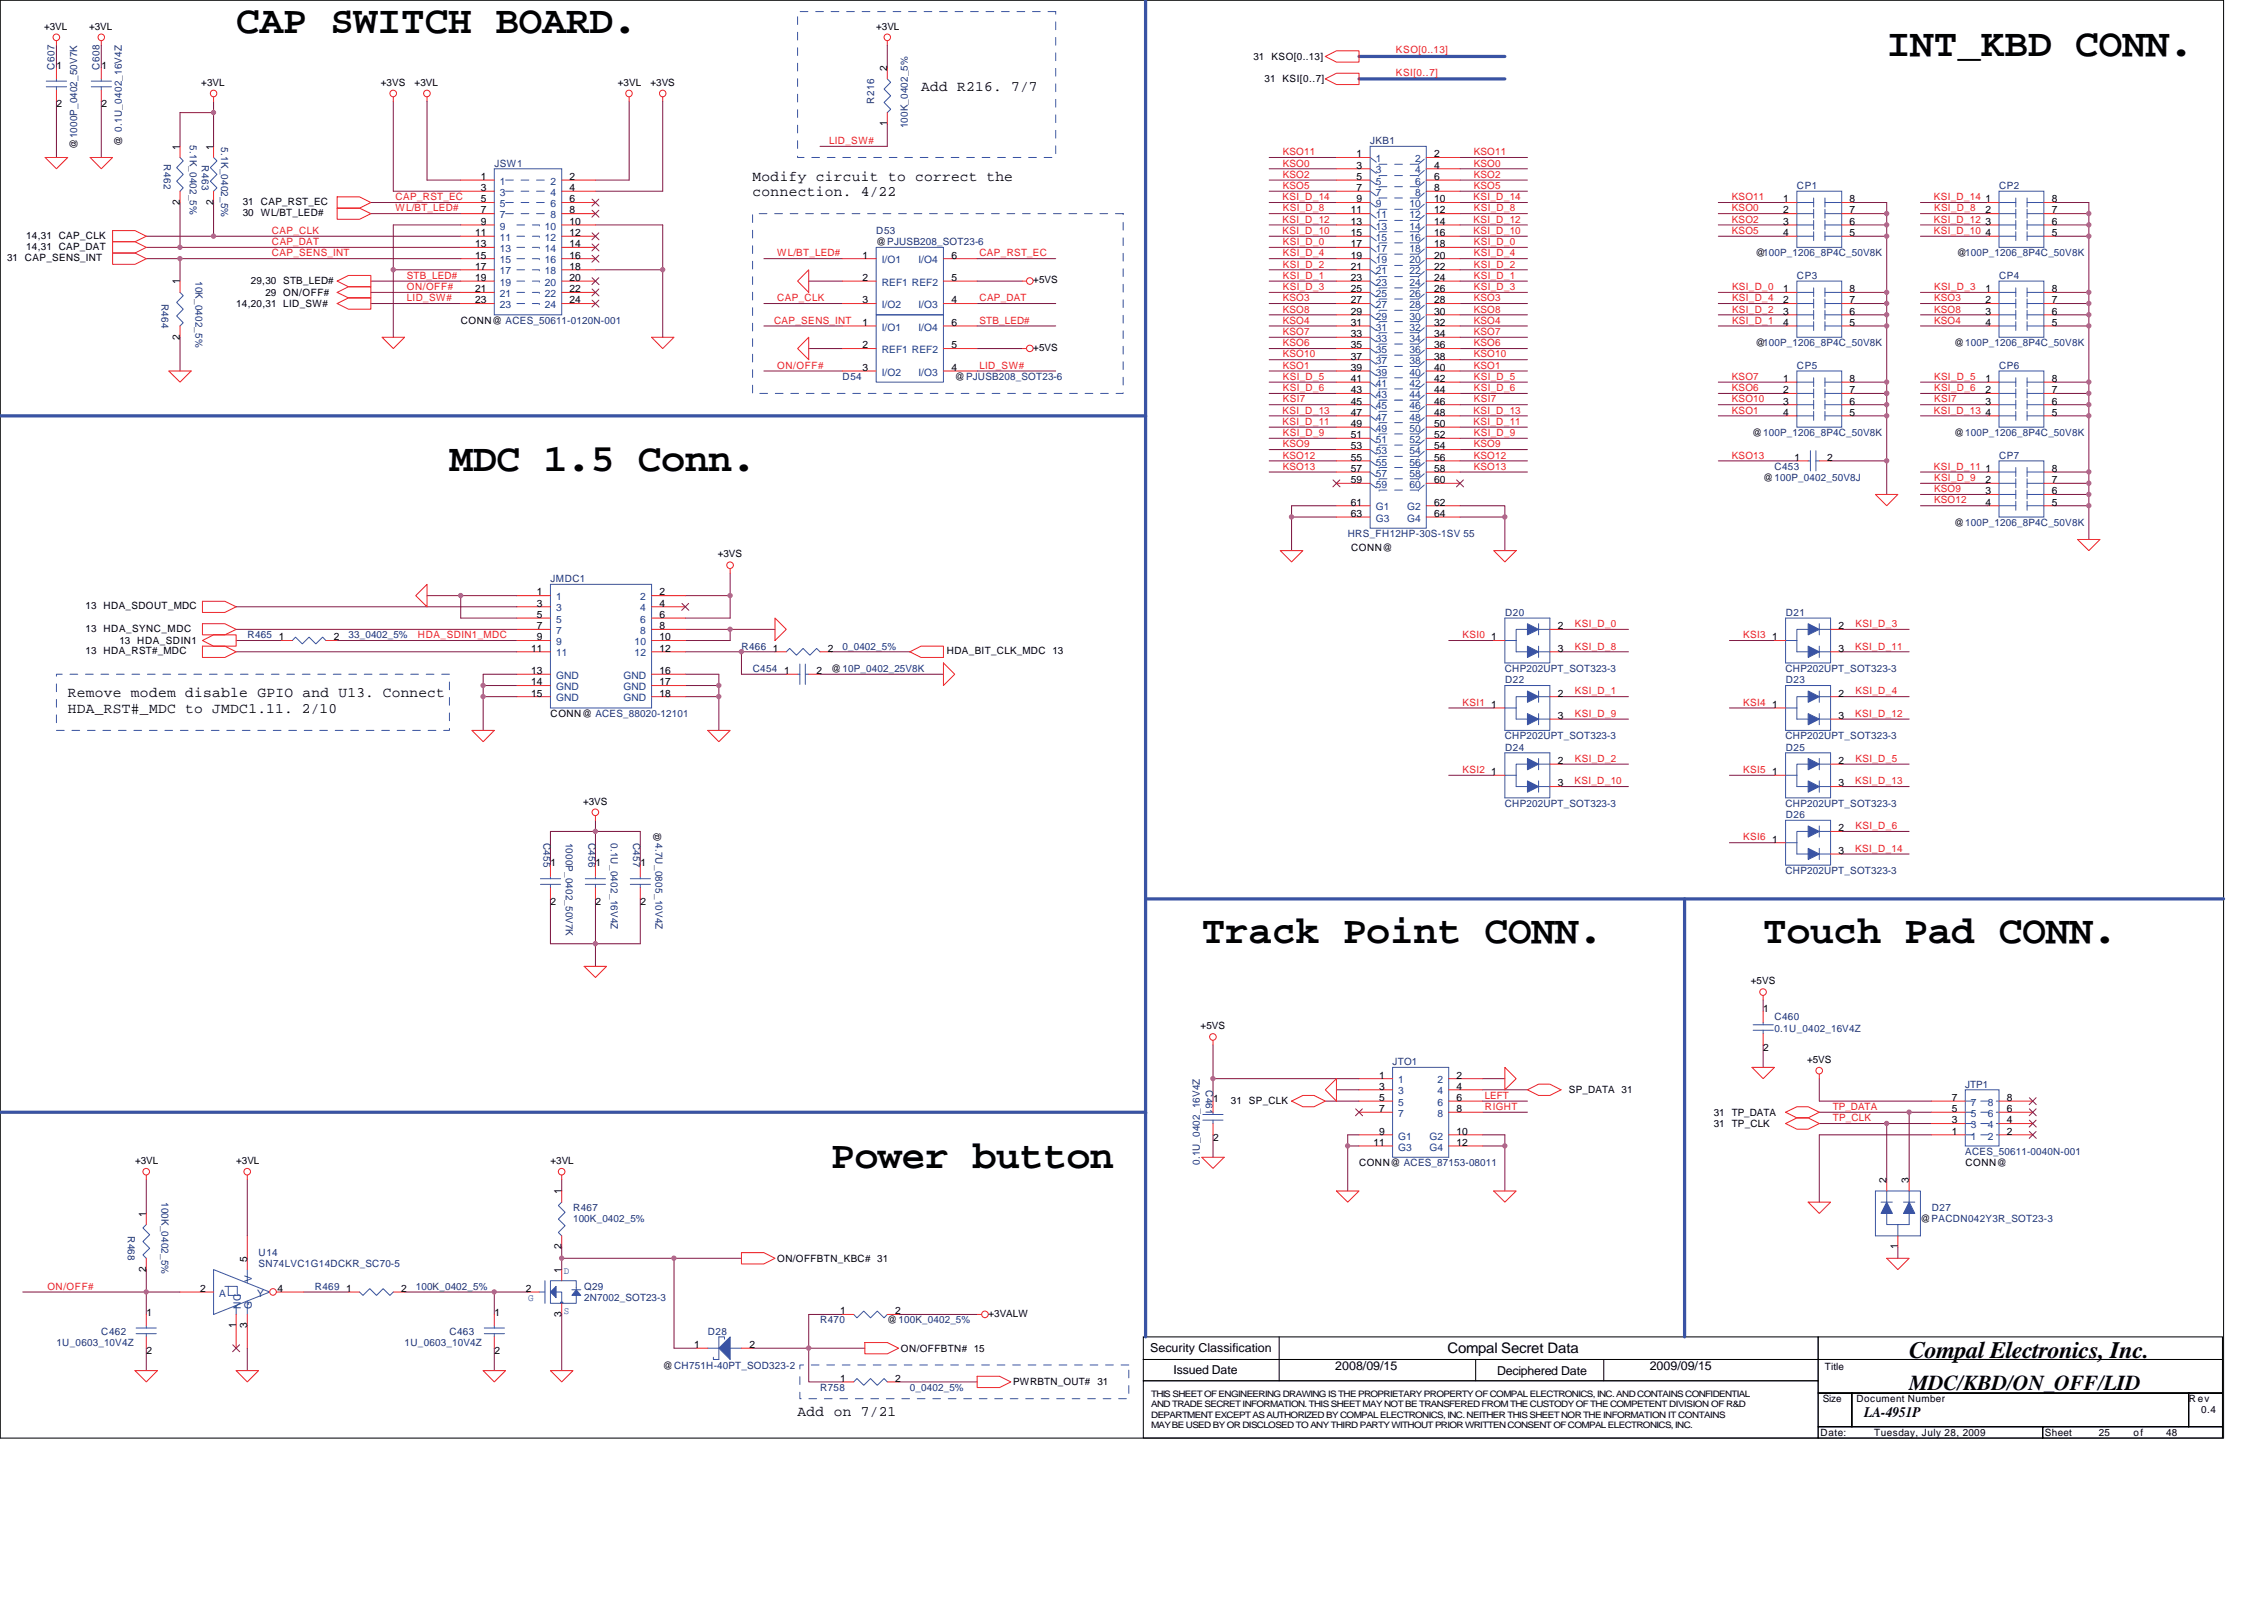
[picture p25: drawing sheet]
<svg xmlns="http://www.w3.org/2000/svg" width="297mm" height="210mm" viewBox="0 0 297 210" stroke-linecap="round" stroke-linejoin="round" font-family="sans-serif">
<defs><g id="words">
<g font-size="5.1" fill="#010202">
<text x="31" y="4.4">CAP SWITCH BOARD.</text>
<text x="247.5" y="7.3">INT_KBD CONN.</text>
<text x="59" y="61.8">MDC 1.5 Conn.</text>
<text x="157.7" y="123.7">Track Point CONN.</text>
<text x="231.3" y="123.7">Touch Pad CONN.</text>
<text x="109" y="153.2">Power button</text>
</g>
<text font-size="3.1" fill="#010202" x="250.5" y="178.1">Compal Electronics, Inc.</text>
<text font-size="2.8" fill="#010202" x="250.5" y="182.3">MDC/KBD/ON_OFF/LID</text>
<g font-size="1.9" fill="#010202">
<text x="120.8" y="11.9">Add R216. 7/7</text>
<text x="98.7" y="23.7">Modify circuit to correct the</text>
<text x="98.7" y="25.8">connection. 4/22</text>
<text x="8.9" y="91.5">Remove modem disable GPIO and U13. Connect</text>
<text x="8.9" y="93.5">HDA_RST#_MDC to JMDC1.11. 2/10</text>
<text x="189.9" y="177.5">Compal Secret Data</text>
<text x="104.6" y="185.7">Add on 7/21</text>
<text x="244.6" y="185.9">LA-4951P</text>
</g>
<g font-size="1.6" fill="#010202">
<text x="150.9" y="177.4">Security Classification</text>
<text x="175.2" y="179.7">2008/09/15</text>
<text x="216.4" y="179.7">2009/09/15</text>
<text x="154" y="180.2">Issued Date</text>
<text x="196.4" y="180.3">Deciphered Date</text>
</g>
<g font-size="1.3" fill="#010202">
<text x="5.8" y="3.9">+3VL</text>
<text x="11.7" y="3.9">+3VL</text>
<text x="115" y="3.9">+3VL</text>
<text x="7.4" y="9">1</text>
<text x="13.3" y="9">1</text>
<text x="26.4" y="11.2">+3VL</text>
<text x="50" y="11.2">+3VS</text>
<text x="54.4" y="11.2">+3VL</text>
<text x="81.1" y="11.2">+3VL</text>
<text x="85.3" y="11.2">+3VS</text>
<text x="116.4" y="9.3" transform="rotate(-90 116.4 9.3)">2</text>
<text x="164.4" y="7.8">31</text>
<text x="165.9" y="10.8">31 KSI[0..7]</text>
<text x="166.8" y="7.8">KSO[0..13]</text>
<text x="7.4" y="14.1">2</text>
<text x="13.3" y="14.1">2</text>
<text x="116.4" y="16.5" transform="rotate(-90 116.4 16.5)">1</text>
<text x="10.1" y="19.5" transform="rotate(-90 10.1 19.5)">@1000P_0402_50V7K</text>
<text x="16" y="19.1" transform="rotate(-90 16 19.1)">@ 0.1U_0402_16V4Z</text>
<text x="23.6" y="19.6" transform="rotate(-90 23.6 19.6)">1</text>
<text x="28" y="19.6" transform="rotate(-90 28 19.6)">1</text>
<text x="63.1" y="23.6">1</text>
<text x="74.7" y="23.6">2</text>
<text x="178" y="23.6">5</text>
<text x="178" y="20.6">1</text>
<text x="178" y="22.1">3</text>
<text x="188.2" y="23.6">6</text>
<text x="188.2" y="22.1">4</text>
<text x="188.2" y="20.6">2</text>
<text x="23.6" y="26.9" transform="rotate(-90 23.6 26.9)">2</text>
<text x="28" y="26.9" transform="rotate(-90 28 26.9)">2</text>
<text x="31.9" y="26.9">31</text>
<text x="31.9" y="28.3">30</text>
<text x="34.2" y="26.9">CAP_RST_EC</text>
<text x="34.2" y="28.3">WL/BT_LED#</text>
<text x="63.1" y="25.1">3</text>
<text x="63.1" y="26.5">5</text>
<text x="63.1" y="28">7</text>
<text x="63.1" y="29.5">9</text>
<text x="74.7" y="29.5">10</text>
<text x="74.7" y="25.1">4</text>
<text x="74.7" y="26.5">6</text>
<text x="74.7" y="28">8</text>
<text x="177.2" y="29.5">13</text>
<text x="177.2" y="28">11</text>
<text x="178" y="26.5">9</text>
<text x="178" y="25.1">7</text>
<text x="188.2" y="29.5">14</text>
<text x="188.2" y="28">12</text>
<text x="188.2" y="26.5">10</text>
<text x="188.2" y="25.1">8</text>
<text x="234" y="28">2</text>
<text x="234" y="29.5">3</text>
<text x="234" y="26.5">1</text>
<text x="242.7" y="29.5">6</text>
<text x="242.7" y="28">7</text>
<text x="242.7" y="26.5">8</text>
<text x="260.5" y="28">2</text>
<text x="260.5" y="29.5">3</text>
<text x="260.5" y="26.5">1</text>
<text x="269.2" y="29.5">6</text>
<text x="269.2" y="28">7</text>
<text x="269.2" y="26.5">8</text>
<text x=".9" y="34.2">31 CAP_SENS_INT</text>
<text x="3.4" y="31.3">14,31 CAP_CLK</text>
<text x="3.4" y="32.7">14,31 CAP_DAT</text>
<text x="62.3" y="31">11</text>
<text x="62.3" y="32.4">13</text>
<text x="62.3" y="33.9">15</text>
<text x="62.3" y="35.4">17</text>
<text x="74.7" y="31">12</text>
<text x="74.7" y="32.4">14</text>
<text x="74.7" y="33.9">16</text>
<text x="74.7" y="35.4">18</text>
<text x="113.2" y="33.9">1</text>
<text x="115" y="32.2">@PJUSB208_SOT23-6</text>
<text x="124.8" y="33.9">6</text>
<text x="177.2" y="35.4">21</text>
<text x="177.2" y="33.9">19</text>
<text x="177.2" y="32.4">17</text>
<text x="177.2" y="31">15</text>
<text x="188.2" y="35.4">22</text>
<text x="188.2" y="33.9">20</text>
<text x="188.2" y="32.4">18</text>
<text x="188.2" y="31">16</text>
<text x="230.3" y="33.6">@100P_1206_8P4C_50V8K</text>
<text x="234" y="31">4</text>
<text x="242.7" y="31">5</text>
<text x="256.7" y="33.6">@100P_1206_8P4C_50V8K</text>
<text x="260.5" y="31">4</text>
<text x="269.2" y="31">5</text>
<text x="23.6" y="37.3" transform="rotate(-90 23.6 37.3)">1</text>
<text x="31" y="40.3">14,20,31 LID_SW#</text>
<text x="32.9" y="37.3">29,30 STB_LED#</text>
<text x="34.8" y="38.8">29 ON/OFF#</text>
<text x="62.3" y="36.8">19</text>
<text x="62.3" y="38.3">21</text>
<text x="62.3" y="39.8">23</text>
<text x="74.7" y="36.8">20</text>
<text x="74.7" y="38.3">22</text>
<text x="74.7" y="39.8">24</text>
<text x="113.2" y="36.8">2</text>
<text x="113.2" y="39.8">3</text>
<text x="124.8" y="36.8">5</text>
<text x="124.8" y="39.8">4</text>
<text x="135.6" y="37.2">+5VS</text>
<text x="177.2" y="41.3">29</text>
<text x="177.2" y="39.8">27</text>
<text x="177.2" y="38.3">25</text>
<text x="177.2" y="36.8">23</text>
<text x="188.2" y="41.3">30</text>
<text x="188.2" y="39.8">28</text>
<text x="188.2" y="38.3">26</text>
<text x="188.2" y="36.8">24</text>
<text x="234" y="39.8">2</text>
<text x="234" y="41.3">3</text>
<text x="234" y="38.3">1</text>
<text x="242.7" y="41.3">6</text>
<text x="242.7" y="39.8">7</text>
<text x="242.7" y="38.3">8</text>
<text x="260.5" y="39.8">2</text>
<text x="260.5" y="41.3">3</text>
<text x="260.5" y="38.3">1</text>
<text x="269.2" y="41.3">6</text>
<text x="269.2" y="39.8">7</text>
<text x="269.2" y="38.3">8</text>
<text x="23.6" y="44.5" transform="rotate(-90 23.6 44.5)">2</text>
<text x="60.4" y="42.5">CONN@ ACES_50611-0120N-001</text>
<text x="113.2" y="42.7">1</text>
<text x="113.2" y="45.7">2</text>
<text x="124.8" y="45.7">5</text>
<text x="124.8" y="42.7">6</text>
<text x="135.6" y="46">+5VS</text>
<text x="177.2" y="47.2">37</text>
<text x="177.2" y="45.7">35</text>
<text x="177.2" y="44.2">33</text>
<text x="177.2" y="42.7">31</text>
<text x="188.2" y="47.2">38</text>
<text x="188.2" y="45.7">36</text>
<text x="188.2" y="44.2">34</text>
<text x="188.2" y="42.7">32</text>
<text x="230.3" y="45.4">@100P_1206_8P4C_50V8K</text>
<text x="234" y="42.7">4</text>
<text x="242.7" y="42.7">5</text>
<text x="256.4" y="45.4">@100P_1206_8P4C_50V8K</text>
<text x="260.5" y="42.7">4</text>
<text x="269.2" y="42.7">5</text>
<text x="113.2" y="48.6">3</text>
<text x="124.8" y="48.6">4</text>
<text x="125.3" y="49.8">@PJUSB208_SOT23-6</text>
<text x="177.2" y="53.1">45</text>
<text x="177.2" y="51.6">43</text>
<text x="177.2" y="50.1">41</text>
<text x="177.2" y="48.6">39</text>
<text x="188.2" y="53.1">46</text>
<text x="188.2" y="51.6">44</text>
<text x="188.2" y="50.1">42</text>
<text x="188.2" y="48.6">40</text>
<text x="234" y="51.6">2</text>
<text x="234" y="53.1">3</text>
<text x="234" y="50.1">1</text>
<text x="242.7" y="53.1">6</text>
<text x="242.7" y="51.6">7</text>
<text x="242.7" y="50.1">8</text>
<text x="260.5" y="51.6">2</text>
<text x="260.5" y="53.1">3</text>
<text x="260.5" y="50.1">1</text>
<text x="269.2" y="53.1">6</text>
<text x="269.2" y="51.6">7</text>
<text x="269.2" y="50.1">8</text>
<text x="177.2" y="58.9">53</text>
<text x="177.2" y="57.5">51</text>
<text x="177.2" y="56">49</text>
<text x="177.2" y="54.5">47</text>
<text x="188.2" y="58.9">54</text>
<text x="188.2" y="57.5">52</text>
<text x="188.2" y="56">50</text>
<text x="188.2" y="54.5">48</text>
<text x="229.9" y="57.2">@100P_1206_8P4C_50V8K</text>
<text x="234" y="54.5">4</text>
<text x="242.7" y="54.5">5</text>
<text x="256.4" y="57.2">@100P_1206_8P4C_50V8K</text>
<text x="260.5" y="54.5">4</text>
<text x="269.2" y="54.5">5</text>
<text x="177.2" y="63.4">59</text>
<text x="177.2" y="61.9">57</text>
<text x="177.2" y="60.4">55</text>
<text x="188.2" y="63.4">60</text>
<text x="188.2" y="61.9">58</text>
<text x="188.2" y="60.4">56</text>
<text x="231.3" y="63.1">@100P_0402_50V8J</text>
<text x="235.5" y="60.4">1</text>
<text x="239.7" y="60.4">2</text>
<text x="260.5" y="63.4">2</text>
<text x="260.5" y="64.8">3</text>
<text x="260.5" y="61.9">1</text>
<text x="269.2" y="64.8">6</text>
<text x="269.2" y="63.4">7</text>
<text x="269.2" y="61.9">8</text>
<text x="177.2" y="66.3">61</text>
<text x="177.2" y="67.8">63</text>
<text x="188.2" y="66.3">62</text>
<text x="188.2" y="67.8">64</text>
<text x="256.4" y="69">@100P_1206_8P4C_50V8K</text>
<text x="260.5" y="66.3">4</text>
<text x="269.2" y="66.3">5</text>
<text x="94.2" y="73.1">+3VS</text>
<text x="177.3" y="72.2">CONN@</text>
<text x="11.2" y="79.9">13 HDA_SDOUT_MDC</text>
<text x="11.2" y="82.8">13 HDA_SYNC_MDC</text>
<text x="36.6" y="84">1</text>
<text x="43.8" y="84">2</text>
<text x="70.4" y="78.1">1</text>
<text x="70.4" y="79.6">3</text>
<text x="70.4" y="81">5</text>
<text x="70.4" y="82.5">7</text>
<text x="70.4" y="84">9</text>
<text x="86.5" y="84">10</text>
<text x="86.5" y="78.1">2</text>
<text x="86.5" y="79.6">4</text>
<text x="86.5" y="81">6</text>
<text x="86.5" y="82.5">8</text>
<text x="195.7" y="84">1</text>
<text x="204.4" y="82.5">2</text>
<text x="232.5" y="84">1</text>
<text x="241.2" y="82.5">2</text>
<text x="11.2" y="85.8">13 HDA_RST#_MDC</text>
<text x="15.7" y="84.5">13 HDA_SDIN1</text>
<text x="69.7" y="85.5">11</text>
<text x="69.7" y="88.4">13</text>
<text x="69.7" y="89.9">14</text>
<text x="86.5" y="85.5">12</text>
<text x="86.5" y="88.4">16</text>
<text x="86.5" y="89.9">17</text>
<text x="101.4" y="85.5">1</text>
<text x="102.9" y="88.4">1</text>
<text x="107.1" y="88.4">2</text>
<text x="108.6" y="85.5">2</text>
<text x="109" y="88.1">@10P_0402_25V8K</text>
<text x="124.2" y="85.8">HDA_BIT_CLK_MDC 13</text>
<text x="204.4" y="85.5">3</text>
<text x="241.2" y="85.5">3</text>
<text x="69.7" y="91.4">15</text>
<text x="72.2" y="94">CONN@ ACES_88020-12101</text>
<text x="86.5" y="91.4">18</text>
<text x="195.7" y="92.8">1</text>
<text x="204.4" y="91.4">2</text>
<text x="204.4" y="94.3">3</text>
<text x="232.5" y="92.8">1</text>
<text x="241.2" y="91.4">2</text>
<text x="241.2" y="94.3">3</text>
<text x="195.7" y="101.7">1</text>
<text x="204.4" y="100.2">2</text>
<text x="232.5" y="101.7">1</text>
<text x="241.2" y="100.2">2</text>
<text x="76.5" y="105.5">+3VS</text>
<text x="204.4" y="103.1">3</text>
<text x="241.2" y="103.1">3</text>
<text x="72.2" y="113.6">1</text>
<text x="78.1" y="113.6">1</text>
<text x="84" y="113.6">1</text>
<text x="86.7" y="110.4" transform="rotate(-90 86.7 110.4)">@</text>
<text x="232.5" y="110.5">1</text>
<text x="241.2" y="109">2</text>
<text x="241.2" y="112">3</text>
<text x="72.2" y="118.7">2</text>
<text x="78.1" y="118.7">2</text>
<text x="84" y="118.7">2</text>
<text x="229.7" y="129.1">+5VS</text>
<text x="157.5" y="135">+5VS</text>
<text x="231.3" y="132.8">1</text>
<text x="231.3" y="137.8">2</text>
<text x="180.9" y="142.9">3</text>
<text x="180.9" y="141.5">1</text>
<text x="191.1" y="142.9">4</text>
<text x="191.1" y="141.5">2</text>
<text x="205.8" y="143.4">SP_DATA 31</text>
<text x="237.1" y="139.4">+5VS</text>
<text x="159.2" y="144.5">1</text>
<text x="159.2" y="149.6">2</text>
<text x="161.5" y="144.9">31</text>
<text x="163.9" y="144.9">SP_CLK</text>
<text x="180.9" y="145.9">7</text>
<text x="180.9" y="144.4">5</text>
<text x="180.9" y="148.8">9</text>
<text x="191.1" y="145.9">8</text>
<text x="191.1" y="144.4">6</text>
<text x="191.1" y="148.8">10</text>
<text x="224.9" y="147.8">31 TP_CLK</text>
<text x="224.9" y="146.3">31 TP_DATA</text>
<text x="256.1" y="144.4">7</text>
<text x="256.1" y="145.9">5</text>
<text x="256.1" y="147.3">3</text>
<text x="256.1" y="148.8">1</text>
<text x="263.3" y="148.8">2</text>
<text x="263.3" y="147.3">4</text>
<text x="263.3" y="145.9">6</text>
<text x="263.3" y="144.4">8</text>
<text x="17.7" y="152.7">+3VL</text>
<text x="31" y="152.7">+3VL</text>
<text x="72.2" y="152.7">+3VL</text>
<text x="178.3" y="153">CONN@ ACES_87153-08011</text>
<text x="180.2" y="150.3">11</text>
<text x="191.1" y="150.3">12</text>
<text x="247.5" y="155.2" transform="rotate(-90 247.5 155.2)">2</text>
<text x="250.5" y="155.2" transform="rotate(-90 250.5 155.2)">3</text>
<text x="257.9" y="153">CONN@</text>
<text x="19.2" y="159.6" transform="rotate(-90 19.2 159.6)">1</text>
<text x="73.7" y="156.6" transform="rotate(-90 73.7 156.6)">1</text>
<text x="252" y="160.3">@PACDN042Y3R_SOT23-3</text>
<text x="19.2" y="166.8" transform="rotate(-90 19.2 166.8)">2</text>
<text x="32.4" y="165.5" transform="rotate(-90 32.4 165.5)">5</text>
<text x="73.7" y="166.9" transform="rotate(-90 73.7 166.9)">1</text>
<text x="73.7" y="163.9" transform="rotate(-90 73.7 163.9)">2</text>
<text x="102" y="165.5">ON/OFFBTN_KBC# 31</text>
<text x="249" y="163.9" transform="rotate(-90 249 163.9)">1</text>
<text x="19.2" y="172.5">1</text>
<text x="26.2" y="169.4">2</text>
<text x="36.4" y="169.4">4</text>
<text x="45.4" y="169.4">1</text>
<text x="52.6" y="169.4">2</text>
<text x="64.9" y="172.5">1</text>
<text x="69" y="169.4">2</text>
<text x="73.7" y="172.7" transform="rotate(-90 73.7 172.7)">3</text>
<text x="110.2" y="172.4">1</text>
<text x="116.4" y="173.6">@100K_0402_5%</text>
<text x="117.5" y="172.4">2</text>
<text x="129.7" y="172.7">+3VALW</text>
<text x="19.2" y="177.6">2</text>
<text x="31" y="174.2" transform="rotate(-90 31 174.2)">1</text>
<text x="32.4" y="174.2" transform="rotate(-90 32.4 174.2)">3</text>
<text x="64.9" y="177.6">2</text>
<text x="86.9" y="179.5">@CH751H-40PT_SOD323-2</text>
<text x="91.1" y="176.8">1</text>
<text x="98.3" y="176.8">2</text>
<text x="118.2" y="177.3">ON/OFFBTN# 15</text>
<text x="239.4" y="179.6">Title</text>
<text x="110.2" y="181.2">1</text>
<text x="117.5" y="181.2">2</text>
<text x="132.9" y="181.7">PWRBTN_OUT# 31</text>
<text x="239.1" y="183.9">Size</text>
<text x="243.6" y="183.9">Document Number</text>
<text x="287.2" y="183.9">R ev</text>
<text x="288.8" y="185.4">0.4</text>
<text x="238.8" y="188.3">Date:</text>
<text x="245.9" y="188.3">Tuesday, July 28, 2009</text>
<text x="268.3" y="188.3">Sheet</text>
<text x="275.4" y="188.3">25</text>
<text x="279.9" y="188.3">of</text>
<text x="284.2" y="188.3">48</text>
</g>
<g font-size="1.3" fill="#282973">
<text x="7.2" y="9.2" transform="rotate(-90 7.2 9.2)">C607</text>
<text x="13.1" y="9.2" transform="rotate(-90 13.1 9.2)">C608</text>
<text x="114.7" y="13.6" transform="rotate(-90 114.7 13.6)">R216</text>
<text x="119.1" y="16.8" transform="rotate(-90 119.1 16.8)">100K_0402_5%</text>
<text x="21.5" y="21.5" transform="rotate(90 21.5 21.5)">R462</text>
<text x="24.9" y="19" transform="rotate(90 24.9 19)">5.1K_0402_5%</text>
<text x="26.5" y="21.7" transform="rotate(90 26.5 21.7)">R463</text>
<text x="29" y="19.3" transform="rotate(90 29 19.3)">5.1K_0402_5%</text>
<text x="64.9" y="21.8">JSW1</text>
<text x="179.8" y="18.9">JKB1</text>
<text x="235.8" y="24.8">CP1</text>
<text x="262.3" y="24.8">CP2</text>
<text x="115" y="30.7">D53</text>
<text x="21.2" y="39.8" transform="rotate(90 21.2 39.8)">R464</text>
<text x="25.6" y="36.9" transform="rotate(90 25.6 36.9)">10K_0402_5%</text>
<text x="235.8" y="36.6">CP3</text>
<text x="262.3" y="36.6">CP4</text>
<text x="110.5" y="49.8">D54</text>
<text x="235.8" y="48.4">CP5</text>
<text x="262.3" y="48.4">CP6</text>
<text x="232.8" y="61.6">C453</text>
<text x="262.3" y="60.2">CP7</text>
<text x="176.8" y="70.5">HRS_FH12HP-30S-1SV 55</text>
<text x="72.2" y="76.4">JMDC1</text>
<text x="32.5" y="83.7">R465</text>
<text x="45.7" y="83.7">33_0402_5%</text>
<text x="197.5" y="80.8">D20</text>
<text x="234.3" y="80.8">D21</text>
<text x="97.3" y="85.2">R466</text>
<text x="98.8" y="88.1">C454</text>
<text x="110.5" y="85.2">0_0402_5%</text>
<text x="197.4" y="88.1">CHP202UPT_SOT323-3</text>
<text x="197.5" y="89.6">D22</text>
<text x="234.3" y="88.1">CHP202UPT_SOT323-3</text>
<text x="234.3" y="89.6">D23</text>
<text x="197.4" y="97">CHP202UPT_SOT323-3</text>
<text x="197.5" y="98.5">D24</text>
<text x="234.3" y="97">CHP202UPT_SOT323-3</text>
<text x="234.3" y="98.5">D25</text>
<text x="197.4" y="105.8">CHP202UPT_SOT323-3</text>
<text x="234.3" y="105.8">CHP202UPT_SOT323-3</text>
<text x="234.3" y="107.3">D26</text>
<text x="71.3" y="110.5" transform="rotate(90 71.3 110.5)">C455</text>
<text x="74.2" y="110.5" transform="rotate(90 74.2 110.5)">1000P_0402_50V7K</text>
<text x="77.2" y="110.5" transform="rotate(90 77.2 110.5)">C456</text>
<text x="80.1" y="110.5" transform="rotate(90 80.1 110.5)">0.1U_0402_16V4Z</text>
<text x="83.1" y="110.5" transform="rotate(90 83.1 110.5)">C457</text>
<text x="86" y="110.5" transform="rotate(90 86 110.5)">4.7U_0805_10V4Z</text>
<text x="234.3" y="114.7">CHP202UPT_SOT323-3</text>
<text x="232.8" y="135.3">0.1U_0402_16V4Z</text>
<text x="232.8" y="133.8">C460</text>
<text x="158.2" y="142.9" transform="rotate(90 158.2 142.9)">C461</text>
<text x="182.7" y="139.7">JTO1</text>
<text x="257.8" y="142.7">JTP1</text>
<text x="157.4" y="152.8" transform="rotate(-90 157.4 152.8)">0.1U_0402_16V4Z</text>
<text x="257.8" y="151.5">ACES_50611-0040N-001</text>
<text x="21.2" y="157.7" transform="rotate(90 21.2 157.7)">100K_0402_5%</text>
<text x="75.2" y="160.3">100K_0402_5%</text>
<text x="75.2" y="158.9">R467</text>
<text x="253.4" y="158.9">D27</text>
<text x="16.8" y="162.1" transform="rotate(90 16.8 162.1)">R468</text>
<text x="33.9" y="164.8">U14</text>
<text x="33.9" y="166.2">SN74LVC1G14DCKR_SC70-5</text>
<text x="41.3" y="169.2">R469</text>
<text x="54.5" y="169.2">100K_0402_5%</text>
<text x="76.6" y="169.2">Q29</text>
<text x="76.6" y="170.6">2N7002_SOT23-3</text>
<text x="107.6" y="173.6">R470</text>
<text x="7.4" y="176.5">1U_0603_10V4Z</text>
<text x="13.3" y="175.1">C462</text>
<text x="53.1" y="176.5">1U_0603_10V4Z</text>
<text x="59" y="175.1">C463</text>
<text x="92.9" y="175.1">D28</text>
<text x="107.6" y="182.4">R758</text>
<text x="119.4" y="182.4">0_0402_5%</text>
</g>
<g font-size="1.3" fill="#ed2024">
<text x="183.2" y="9.9">KSI[0..7]</text>
<text x="183.2" y="7">KSO[0..13]</text>
<text x="108.8" y="18.9">LID_SW#</text>
<text x="168.3" y="20.4">KSO11</text>
<text x="168.3" y="21.8">KSO0</text>
<text x="168.3" y="23.3">KSO2</text>
<text x="193.4" y="20.4">KSO11</text>
<text x="193.4" y="21.8">KSO0</text>
<text x="193.4" y="23.3">KSO2</text>
<text x="51.9" y="26.3">CAP_RST_EC</text>
<text x="51.9" y="27.7">WL/BT_LED#</text>
<text x="168.3" y="29.2">KSI_D_12</text>
<text x="168.3" y="26.3">KSI_D_14</text>
<text x="168.3" y="24.8">KSO5</text>
<text x="168.3" y="27.7">KSI_D_8</text>
<text x="193.3" y="29.2">KSI_D_12</text>
<text x="193.3" y="26.3">KSI_D_14</text>
<text x="193.4" y="24.8">KSO5</text>
<text x="193.4" y="27.7">KSI_D_8</text>
<text x="227.2" y="26.3">KSO11</text>
<text x="227.2" y="27.7">KSO0</text>
<text x="227.2" y="29.2">KSO2</text>
<text x="253.7" y="29.2">KSI_D_12</text>
<text x="253.7" y="26.3">KSI_D_14</text>
<text x="253.8" y="27.7">KSI_D_8</text>
<text x="35.7" y="32.1">CAP_DAT</text>
<text x="35.7" y="30.7">CAP_CLK</text>
<text x="35.7" y="33.6">CAP_SENS_INT</text>
<text x="102" y="33.6">WL/BT_LED#</text>
<text x="128.5" y="33.6">CAP_RST_EC</text>
<text x="168.3" y="30.7">KSI_D_10</text>
<text x="168.3" y="33.6">KSI_D_4</text>
<text x="168.3" y="32.1">KSI_D_0</text>
<text x="168.3" y="35.1">KSI_D_2</text>
<text x="193.3" y="30.7">KSI_D_10</text>
<text x="193.4" y="33.6">KSI_D_4</text>
<text x="193.4" y="32.1">KSI_D_0</text>
<text x="193.4" y="35.1">KSI_D_2</text>
<text x="227.2" y="30.7">KSO5</text>
<text x="253.7" y="30.7">KSI_D_10</text>
<text x="53.4" y="36.6">STB_LED#</text>
<text x="53.4" y="38.1">ON/OFF#</text>
<text x="53.4" y="39.5">LID_SW#</text>
<text x="102" y="39.5">CAP_CLK</text>
<text x="128.5" y="39.5">CAP_DAT</text>
<text x="168.3" y="41">KSO8</text>
<text x="168.3" y="39.5">KSO3</text>
<text x="168.3" y="38.1">KSI_D_3</text>
<text x="168.3" y="36.6">KSI_D_1</text>
<text x="193.4" y="41">KSO8</text>
<text x="193.4" y="39.5">KSO3</text>
<text x="193.4" y="38.1">KSI_D_3</text>
<text x="193.4" y="36.6">KSI_D_1</text>
<text x="227.2" y="39.5">KSI_D_4</text>
<text x="227.2" y="38.1">KSI_D_0</text>
<text x="227.2" y="41">KSI_D_2</text>
<text x="253.7" y="41">KSO8</text>
<text x="253.7" y="39.5">KSO3</text>
<text x="253.8" y="38.1">KSI_D_3</text>
<text x="101.6" y="42.5">CAP_SENS_INT</text>
<text x="128.5" y="42.5">STB_LED#</text>
<text x="168.3" y="42.5">KSO4</text>
<text x="168.3" y="46.9">KSO10</text>
<text x="168.3" y="45.4">KSO6</text>
<text x="168.3" y="43.9">KSO7</text>
<text x="193.4" y="42.5">KSO4</text>
<text x="193.4" y="46.9">KSO10</text>
<text x="193.4" y="45.4">KSO6</text>
<text x="193.4" y="43.9">KSO7</text>
<text x="227.2" y="42.5">KSI_D_1</text>
<text x="253.7" y="42.5">KSO4</text>
<text x="102" y="48.4">ON/OFF#</text>
<text x="128.5" y="48.4">LID_SW#</text>
<text x="168.3" y="48.4">KSO1</text>
<text x="168.3" y="51.3">KSI_D_6</text>
<text x="168.3" y="49.8">KSI_D_5</text>
<text x="168.3" y="52.8">KSI7</text>
<text x="193.4" y="48.4">KSO1</text>
<text x="193.4" y="51.3">KSI_D_6</text>
<text x="193.4" y="49.8">KSI_D_5</text>
<text x="193.4" y="52.8">KSI7</text>
<text x="227.2" y="52.8">KSO10</text>
<text x="227.2" y="51.3">KSO6</text>
<text x="227.2" y="49.8">KSO7</text>
<text x="253.8" y="51.3">KSI_D_6</text>
<text x="253.8" y="49.8">KSI_D_5</text>
<text x="253.8" y="52.8">KSI7</text>
<text x="168.3" y="55.7">KSI_D_11</text>
<text x="168.3" y="54.2">KSI_D_13</text>
<text x="168.3" y="58.7">KSO9</text>
<text x="168.3" y="57.2">KSI_D_9</text>
<text x="193.3" y="55.7">KSI_D_11</text>
<text x="193.3" y="54.2">KSI_D_13</text>
<text x="193.4" y="58.7">KSO9</text>
<text x="193.4" y="57.2">KSI_D_9</text>
<text x="227.2" y="54.2">KSO1</text>
<text x="253.7" y="54.2">KSI_D_13</text>
<text x="168.3" y="60.2">KSO12</text>
<text x="168.3" y="61.6">KSO13</text>
<text x="193.4" y="60.2">KSO12</text>
<text x="193.4" y="61.6">KSO13</text>
<text x="227.2" y="60.2">KSO13</text>
<text x="253.7" y="61.6">KSI_D_11</text>
<text x="253.7" y="64.6">KSO9</text>
<text x="253.8" y="63.1">KSI_D_9</text>
<text x="253.7" y="66">KSO12</text>
<text x="54.8" y="83.7">HDA_SDIN1_MDC</text>
<text x="191.9" y="83.7">KSI0</text>
<text x="206.6" y="82.3">KSI_D_0</text>
<text x="228.7" y="83.7">KSI3</text>
<text x="243.5" y="82.3">KSI_D_3</text>
<text x="206.6" y="85.2">KSI_D_8</text>
<text x="243.4" y="85.2">KSI_D_11</text>
<text x="191.9" y="92.6">KSI1</text>
<text x="206.6" y="94">KSI_D_9</text>
<text x="206.6" y="91.1">KSI_D_1</text>
<text x="228.7" y="92.6">KSI4</text>
<text x="243.4" y="94">KSI_D_12</text>
<text x="243.5" y="91.1">KSI_D_4</text>
<text x="191.9" y="101.4">KSI2</text>
<text x="206.6" y="99.9">KSI_D_2</text>
<text x="228.7" y="101.4">KSI5</text>
<text x="243.5" y="99.9">KSI_D_5</text>
<text x="206.6" y="102.9">KSI_D_10</text>
<text x="243.4" y="102.9">KSI_D_13</text>
<text x="228.7" y="110.2">KSI6</text>
<text x="243.4" y="111.7">KSI_D_14</text>
<text x="243.5" y="108.8">KSI_D_6</text>
<text x="194.8" y="144.1">LEFT</text>
<text x="194.8" y="145.6">RIGHT</text>
<text x="240.5" y="145.6">TP_DATA</text>
<text x="240.5" y="147.1">TP_CLK</text>
<text x="6.2" y="169.2">ON/OFF#</text>
</g>
<g font-size="1.3" fill="#1d437e">
<text x="180.5" y="21.3">1</text>
<text x="180.5" y="22.8">3</text>
<text x="185.6" y="22.8">4</text>
<text x="185.6" y="21.3">2</text>
<text x="65.6" y="24.2">1</text>
<text x="65.6" y="25.7">3</text>
<text x="65.6" y="27.2">5</text>
<text x="65.6" y="28.6">7</text>
<text x="72.2" y="24.2">2</text>
<text x="72.2" y="25.7">4</text>
<text x="72.2" y="27.2">6</text>
<text x="72.2" y="28.6">8</text>
<text x="180.5" y="28.6">11</text>
<text x="180.5" y="27.2">9</text>
<text x="180.5" y="25.7">7</text>
<text x="180.5" y="24.2">5</text>
<text x="184.9" y="28.6">12</text>
<text x="184.9" y="27.2">10</text>
<text x="185.6" y="25.7">8</text>
<text x="185.6" y="24.2">6</text>
<text x="65.6" y="30.1">9</text>
<text x="65.6" y="31.6">11</text>
<text x="65.6" y="33.1">13</text>
<text x="65.6" y="34.5">15</text>
<text x="71.5" y="30.1">10</text>
<text x="71.5" y="31.6">12</text>
<text x="71.5" y="33.1">14</text>
<text x="71.5" y="34.5">16</text>
<text x="115.7" y="34.5">I/O1</text>
<text x="120.5" y="34.5">I/O4</text>
<text x="180.5" y="34.5">19</text>
<text x="180.5" y="33.1">17</text>
<text x="180.5" y="31.6">15</text>
<text x="180.5" y="30.1">13</text>
<text x="184.9" y="34.5">20</text>
<text x="184.9" y="33.1">18</text>
<text x="184.9" y="31.6">16</text>
<text x="184.9" y="30.1">14</text>
<text x="65.6" y="36">17</text>
<text x="65.6" y="37.5">19</text>
<text x="65.6" y="39">21</text>
<text x="65.6" y="40.4">23</text>
<text x="71.5" y="36">18</text>
<text x="71.5" y="37.5">20</text>
<text x="71.5" y="39">22</text>
<text x="71.5" y="40.4">24</text>
<text x="115.7" y="37.5">REF1 REF2</text>
<text x="115.7" y="40.4">I/O2</text>
<text x="120.5" y="40.4">I/O3</text>
<text x="180.5" y="41.9">29</text>
<text x="180.5" y="40.4">27</text>
<text x="180.5" y="39">25</text>
<text x="180.5" y="37.5">23</text>
<text x="180.5" y="36">21</text>
<text x="184.9" y="41.9">30</text>
<text x="184.9" y="40.4">28</text>
<text x="184.9" y="39">26</text>
<text x="184.9" y="37.5">24</text>
<text x="184.9" y="36">22</text>
<text x="115.7" y="43.4">I/O1</text>
<text x="115.7" y="46.3">REF1 REF2</text>
<text x="120.5" y="43.4">I/O4</text>
<text x="180.5" y="47.8">37</text>
<text x="180.5" y="46.3">35</text>
<text x="180.5" y="44.8">33</text>
<text x="180.5" y="43.4">31</text>
<text x="184.9" y="47.8">38</text>
<text x="184.9" y="46.3">36</text>
<text x="184.9" y="44.8">34</text>
<text x="184.9" y="43.4">32</text>
<text x="115.7" y="49.3">I/O2</text>
<text x="120.5" y="49.3">I/O3</text>
<text x="180.5" y="53.7">45</text>
<text x="180.5" y="52.2">43</text>
<text x="180.5" y="50.7">41</text>
<text x="180.5" y="49.3">39</text>
<text x="184.9" y="53.7">46</text>
<text x="184.9" y="52.2">44</text>
<text x="184.9" y="50.7">42</text>
<text x="184.9" y="49.3">40</text>
<text x="180.5" y="59.6">53</text>
<text x="180.5" y="58.1">51</text>
<text x="180.5" y="56.6">49</text>
<text x="180.5" y="55.2">47</text>
<text x="184.9" y="59.6">54</text>
<text x="184.9" y="58.1">52</text>
<text x="184.9" y="56.6">50</text>
<text x="184.9" y="55.2">48</text>
<text x="180.5" y="64">59</text>
<text x="180.5" y="62.5">57</text>
<text x="180.5" y="61.1">55</text>
<text x="184.9" y="64">60</text>
<text x="184.9" y="62.5">58</text>
<text x="184.9" y="61.1">56</text>
<text x="180.5" y="66.9">G1</text>
<text x="180.5" y="68.4">G3</text>
<text x="184.6" y="66.9">G2</text>
<text x="184.6" y="68.4">G4</text>
<text x="73" y="78.7">1</text>
<text x="73" y="80.2">3</text>
<text x="73" y="81.7">5</text>
<text x="73" y="83.2">7</text>
<text x="84" y="78.7">2</text>
<text x="84" y="80.2">4</text>
<text x="84" y="81.7">6</text>
<text x="84" y="83.2">8</text>
<text x="73" y="84.6">9</text>
<text x="73" y="86.1">11</text>
<text x="73" y="89">GND</text>
<text x="81.8" y="89">GND</text>
<text x="83.3" y="84.6">10</text>
<text x="83.3" y="86.1">12</text>
<text x="73" y="90.5">GND</text>
<text x="73" y="92">GND</text>
<text x="81.8" y="90.5">GND</text>
<text x="81.8" y="92">GND</text>
<text x="183.4" y="143.5">3</text>
<text x="183.4" y="142.1">1</text>
<text x="188.6" y="143.5">4</text>
<text x="188.6" y="142.1">2</text>
<text x="183.4" y="146.5">7</text>
<text x="183.4" y="145">5</text>
<text x="183.4" y="149.5">G1</text>
<text x="187.6" y="149.5">G2</text>
<text x="188.6" y="146.5">8</text>
<text x="188.6" y="145">6</text>
<text x="258.6" y="145">7</text>
<text x="258.6" y="146.5">5</text>
<text x="258.6" y="148">3</text>
<text x="258.6" y="149.5">1</text>
<text x="260.8" y="149.5">2</text>
<text x="260.8" y="148">4</text>
<text x="260.8" y="146.5">6</text>
<text x="260.8" y="145">8</text>
<text x="183.4" y="150.9">G3</text>
<text x="187.6" y="150.9">G4</text>
<text x="28.8" y="170.1">A</text>
<text x="31.6" y="171.7" transform="rotate(-90 31.6 171.7)">NC</text>
<text x="33.1" y="171.7" transform="rotate(-90 33.1 171.7)">G</text>
<text x="33.1" y="168.1" transform="rotate(-90 33.1 168.1)">V</text>
<text x="33.8" y="170.1">Y</text>
</g>
<g font-size="1.3" fill="#3953a4">
<text x="74" y="167.1">D</text>
<text x="69.3" y="170.7">G</text>
<text x="74" y="172.3">S</text>
</g>
<g font-size="1.2" fill="#010202">
<text x="151" y="183.2">THIS SHEET OF ENGINEERING DRAWING IS THE PROPRIETARY PROPERTY OF COMPAL ELECTRONICS, INC. AND CONTAINS CONFIDENTIAL</text>
<text x="151" y="184.6">AND TRADE SECRET INFORMATION. THIS SHEET MAY NOT BE TRANSFERED FROM THE CUSTODY OF THE COMPETENT DIVISION OF R&amp;D</text>
<text x="151" y="186">DEPARTMENT EXCEPT AS AUTHORIZED BY COMPAL ELECTRONICS, INC. NEITHER THIS SHEET NOR THE INFORMATION IT CONTAINS</text>
<text x="151" y="187.3">MAY BE USED BY OR DISCLOSED TO ANY THIRD PARTY WITHOUT PRIOR WRITTEN CONSENT OF COMPAL ELECTRONICS, INC.</text>
</g>
</g></defs>
<g fill="none" stroke="#010202" stroke-width=".13">
<path d="M0 0h291.7v188.6h-291.7zM150 175.3h88.5v3h-88.5zM150 178.3h88.5v2.8h-88.5zM167.8 175.3v5.8M193.6 178.3v2.8M210.4 178.3v2.8M238.5 175.3h53.1v3h-53.1zM238.5 178.3h53.1v4.4h-53.1zM150 181.1h88.5v7.5h-88.5zM238.5 182.7h4.5v4.4h-4.5zM238.5 187.1h29.5v1.5h-29.5zM243 182.7h44.2v4.4h-44.2z"/>
<path d="M268 187.1h23.6v1.5h-23.6zM287.2 182.7h4.4v4.4h-4.4z"/>
</g>
<g fill="none" stroke="#7f1542" stroke-width=".13">
<path d="M7.4 5.9v3M7.4 13.3v7.4M13.3 5.9v3M13.3 13.3v7.4M28 13.3v5.9M28 14.8h-4.4v4.4M51.6 13.3v11.8h8.8M56 13.3v10.3h4.4M82.5 13.3v10.3h-4.4M86.9 13.3v11.8h-8.8M116.4 16.3v2.9h-8.8M116.4 5.9v3"/>
<path d="M19.2 33.9h41.2M19.2 32.4h41.2M19.2 31h41.2M23.6 26.6v5.8M23.6 33.9v3M28 26.6v4.4M48.7 26.6h11.7M48.7 38.4h11.7M48.7 36.9h11.7M48.7 39.8h11.7M48.7 28h11.7M51.6 35.4h8.8"/>
<path d="M60.4 29.5h-8.8v14.7M78.1 29.5h8.8v14.7M78.1 35.4h8.8M100.2 33.9h10.3M100.2 39.8h10.3M106.1 36.9h4.4M128.2 36.9h5.9M128.2 33.9h10.3M128.2 39.8h10.3M166.5 33.9h8.8M166.5 39.8h8.8M166.5 38.4h8.8"/>
<path d="M166.5 29.5h8.8M166.5 28h8.8M166.5 26.6h8.8M166.5 31h8.8M166.5 20.7h8.8M166.5 25.1h8.8M166.5 22.1h8.8M166.5 32.4h8.8M166.5 23.6h8.8M166.5 36.9h8.8M166.5 35.4h8.8M191.6 33.9h8.8"/>
<path d="M191.6 39.8h8.8M191.6 38.4h8.8M191.6 29.5h8.8M191.6 28h8.8M191.6 26.6h8.8M191.6 31h8.8M191.6 20.7h8.8M191.6 25.1h8.8M191.6 22.1h8.8M191.6 32.4h8.8M191.6 23.6h8.8M191.6 36.9h8.8"/>
<path d="M191.6 35.4h8.8M225.4 39.8h8.9M225.4 38.4h8.9M225.4 29.5h8.9M225.4 28h8.9M225.4 26.6h8.9M225.4 31h8.9M243.1 38.4h4.4M243.1 28h4.4M243.1 26.6h4.4v38.3M243.1 31h4.4M243.1 39.8h4.4"/>
<path d="M243.1 29.5h4.4M252 39.8h8.8M252 38.4h8.8M252 29.5h8.8M252 28h8.8M252 26.6h8.8M252 31h8.8M269.6 39.8h4.5M269.6 38.4h4.5M269.6 29.5h4.5M269.6 28h4.5M269.6 31h4.5"/>
<path d="M269.6 26.6h4.5v44.2M23.6 44.2v4.5M100.2 42.8h10.3M100.2 48.7h10.3M106.1 45.7h4.4M128.2 45.7h5.9M128.2 42.8h10.3M128.2 48.7h10.3M166.5 42.8h8.8M166.5 41.3h8.8M166.5 51.6h8.8M166.5 50.1h8.8"/>
<path d="M166.5 54.5h8.8M166.5 53.1h8.8M166.5 59h8.8M166.5 57.5h8.8M166.5 48.7h8.8M166.5 56h8.8M166.5 47.2h8.8M166.5 45.7h8.8M166.5 44.2h8.8M191.6 42.8h8.8M191.6 41.3h8.8M191.6 51.6h8.8"/>
<path d="M191.6 50.1h8.8M191.6 54.5h8.8M191.6 53.1h8.8M191.6 59h8.8M191.6 57.5h8.8M191.6 48.7h8.8M191.6 56h8.8M191.6 47.2h8.8M191.6 45.7h8.8M191.6 44.2h8.8M225.4 42.8h8.9M225.4 41.3h8.9"/>
<path d="M225.4 51.6h8.9M225.4 50.1h8.9M225.4 54.5h8.9M225.4 53.1h8.9M243.1 42.8h4.4M243.1 41.3h4.4M243.1 51.6h4.4M243.1 53.1h4.4M243.1 50.1h4.4M243.1 54.5h4.4M252 42.8h8.8M252 41.3h8.8"/>
<path d="M252 51.6h8.8M252 50.1h8.8M252 54.5h8.8M252 53.1h8.8M269.6 42.8h4.5M269.6 41.3h4.5M269.6 51.6h4.5M269.6 50.1h4.5M269.6 54.5h4.5M269.6 53.1h4.5M31 79.6h36.8M60.4 78.1v3h7.4"/>
<path d="M67.8 78.1h-11.8M89.9 78.1h5.9M95.8 75.2v5.9h-5.9M166.5 61.9h8.8M166.5 60.4h8.8M169.5 67.8h5.8M175.3 66.3h-5.8v5.9M191.6 61.9h8.8M191.6 60.4h8.8M191.6 66.3h5.8v5.9M191.6 67.8h5.8M225.4 60.4h10.4"/>
<path d="M240.2 60.4h7.3M252 66.3h8.8M252 64.9h8.8M252 63.4h8.8M252 61.9h8.8M269.6 66.3h4.5M269.6 64.9h4.5M269.6 63.4h4.5M269.6 61.9h4.5M31 82.5h36.8M31 85.5h36.8M31 84h5.9"/>
<path d="M44.2 84h23.6M63.4 89.9h4.4M63.4 91.4h4.4M67.8 88.4h-4.4v7.4M89.9 89.9h4.4M89.9 82.5h11.8M89.9 85.5h7.4v2.9h5.9M89.9 88.4h4.4v7.4M89.9 91.4h4.4M95.8 82.5v1.5h-5.9M97.3 85.5h4.4M107.6 88.4h16.2"/>
<path d="M109 85.5h10.4M190.1 84h5.9M190.1 92.9h5.9M204.8 82.5h8.9M204.8 85.5h8.9M204.8 94.3h8.9M204.8 91.4h8.9M226.9 84h5.9M226.9 92.9h5.9M241.6 82.5h8.9M241.6 85.5h8.9M241.6 94.3h8.9"/>
<path d="M241.6 91.4h8.9M72.2 113.5v-4.5h11.8v4.5M72.2 117.9v5.9h11.8v-5.9M78.1 107.6v5.9M78.1 117.9v8.8M190.1 101.7h5.9M204.8 100.2h8.9M204.8 103.2h8.9M226.9 101.7h5.9M226.9 110.5h5.9M241.6 100.2h8.9M241.6 103.2h8.9"/>
<path d="M241.6 112h8.9M241.6 109h8.9M159.1 137.1v7.3M231.3 131.1v1.5M231.3 137.1v2.9M19.2 154.7v4.4M32.4 154.7v7.4M73.7 154.7v1.5M159.1 141.5h19.2M159.1 148.8v3M173.9 144.4h4.4M175.3 142.9h3"/>
<path d="M176.8 150.3h1.5M178.3 148.8h-1.5v7.4M194.5 145.9h5.9M194.5 144.4h5.9M194.5 142.9h5.9M194.5 148.8h2.9v7.4M194.5 150.3h2.9M194.5 141.5h2.9M238.7 141.5v2.9h14.7M238.7 145.9h14.7M238.7 147.4h8.8v7.3M247.5 147.4h5.9"/>
<path d="M250.5 145.9v8.8M253.4 148.8h-14.7v8.9M3 169.5h20.6M19.2 166.5v5.9M19.2 176.8v3M32.4 176.8v3M39.8 169.5h5.9M53.1 169.5h16.2M64.9 169.5v2.9M64.9 176.8v3M73.7 165h23.6M73.7 172.4v7.4"/>
<path d="M73.7 163.6v2.9M88.4 165v11.8h3M98.7 176.8h14.8M110.5 172.4h-4.4v8.8h4.4M117.9 172.4h10.3M249 163.6v1.4M117.9 181.2h10.3"/>
</g>
<path d="M178.3 10.3h19.1M178.3 7.4h19.1M0 145.9h150.3" fill="none" stroke="#3953a4" stroke-width=".42"/>
<g fill="none" stroke="#ed2024" stroke-width=".13">
<path d="M7.4 5.4v.5M13.3 5.4v.5M28 12.7v.6M51.6 12.7v.6M56 12.7v.6M82.5 12.7v.6M86.9 12.7v.6M116.4 5.4v.5M173.9 7.4l1.4-.7h3v1.4h-3zM173.9 10.3l1.4-.7h3v1.5h-3zM5.9 20.7h3l-1.5 1.4zM11.8 20.7h3l-1.5 1.4z"/>
<path d="M14.8 30.2h2.9l1.5 .8-1.5 .7h-2.9zM14.8 31.7h2.9l1.5 .7-1.5 .8h-2.9zM14.8 33.2h2.9l1.5 .7-1.5 .8h-2.9zM44.2 25.8h3l1.5 .8-1.5 .7h-3zM44.2 36.9l1.5-.8h3v1.5h-3zM44.2 27.3h3l1.5 .7-1.5 .8h-3zM44.2 38.4l1.5-.8h3v1.5h-3zM44.2 39.8l1.5-.7h3v1.5h-3zM106.1 35.4v3l-1.5-1.5zM134.1 36.9h.6M22.1 48.7h3l-1.5 1.4zM50.1 44.2h3l-1.5 1.5z"/>
<path d="M85.5 44.2h2.9l-1.5 1.5zM106.1 44.2v3l-1.5-1.5zM134.1 45.7h.6M26.6 78.9h2.9l1.5 .7-1.5 .7h-2.9zM56 76.6v3l-1.5-1.5zM95.8 74.6v.6M168 72.2h2.9l-1.4 1.5zM196 72.2h2.9l-1.5 1.5zM246.1 64.9h2.9l-1.5 1.4zM272.6 70.8h2.9l-1.4 1.4zM26.6 81.8h2.9l1.5 .7-1.5 .8h-2.9zM26.6 84l1.4-.7h3v1.4h-3z"/>
<path d="M26.6 84.7h2.9l1.5 .8-1.5 .7h-2.9zM61.9 95.8h3l-1.5 1.5zM92.9 95.8h2.9l-1.5 1.5zM101.7 81.1l1.5 1.4-1.5 1.5zM119.4 85.5l1.4-.8h3v1.5h-3zM123.8 86.9l1.5 1.5-1.5 1.5zM78.1 107v.6M76.6 126.7h3l-1.5 1.5zM159.1 136.5v.6M197.4 140l1.5 1.5-1.5 1.4zM229.9 140h2.9l-1.5 1.5zM231.3 130.6v.5"/>
<path d="M19.2 154.1v.6M32.4 154.1v.6M73.7 154.1v.6M157.7 151.8h2.9l-1.5 1.4zM169.5 144.4l1.4-.7h1.5l1.5 .7-1.5 .8h-1.5zM175.3 156.2h3l-1.5 1.5zM175.3 141.5v2.9l-1.4-1.5zM196 156.2h2.9l-1.5 1.5zM200.4 142.9l1.5-.7h1.4l1.5 .7-1.5 .8h-1.4zM234.3 147.4l1.5-.8h1.4l1.5 .8-1.5 .7h-1.4zM234.3 145.9l1.5-.7h1.4l1.5 .7-1.5 .7h-1.4zM237.2 157.7h3l-1.5 1.4z"/>
<path d="M238.7 140.9v.6M17.7 179.8h3l-1.5 1.4zM31 179.8h2.9l-1.5 1.4zM63.4 179.8h2.9l-1.4 1.4zM72.2 179.8h3l-1.5 1.4zM97.3 164.3h2.9l1.5 .7-1.5 .8h-2.9zM113.5 176.1h2.9l1.5 .7-1.5 .8h-2.9zM128.2 172.4h.6M247.5 165h3l-1.5 1.5zM128.2 180.5h2.9l1.5 .7-1.5 .8h-2.9z"/>
<circle cx="7.4" cy="4.9" r=".43"/>
<circle cx="13.3" cy="4.9" r=".43"/>
<circle cx="28" cy="12.3" r=".43"/>
<circle cx="51.6" cy="12.3" r=".43"/>
<circle cx="56" cy="12.3" r=".43"/>
<circle cx="82.5" cy="12.3" r=".43"/>
<circle cx="86.9" cy="12.3" r=".43"/>
<circle cx="116.4" cy="4.9" r=".43"/>
<circle cx="135.1" cy="36.9" r=".43"/>
<circle cx="135.1" cy="45.7" r=".43"/>
<circle cx="95.8" cy="74.1" r=".43"/>
<circle cx="78.1" cy="106.5" r=".43"/>
<circle cx="159.1" cy="136" r=".43"/>
<circle cx="231.3" cy="130.1" r=".43"/>
<circle cx="19.2" cy="153.7" r=".43"/>
<circle cx="32.4" cy="153.7" r=".43"/>
<circle cx="73.7" cy="153.7" r=".43"/>
<circle cx="238.7" cy="140.4" r=".43"/>
<circle cx="129.2" cy="172.4" r=".43"/>
</g>
<circle cx="150.3" cy="145.9" r=".21" fill="#3953a4"/>
<path d="M150.3 0v175.3M0 54.5h150.3M150.3 117.9h141.4" fill="none" stroke="#3953a4" stroke-width=".42"/>
<circle cx="150.3" cy="54.5" r=".21" fill="#3953a4"/>
<path d="M221 117.9v57.4" fill="none" stroke="#3953a4" stroke-width=".42"/>
<path d="M104.6 1.5h33.9v19.2h-33.9zM98.7 28h48.7v23.6h-48.7zM7.4 88.4h51.6v7.4h-51.6zM104.9 179h43.2v4.4h-43.2z" fill="none" stroke="#3953a4" stroke-width=".13" stroke-dasharray="1 1 1 1 1 1 1 1"/>
<g fill="none" stroke="#3953a4" stroke-width=".13">
<path d="M23.6 38.4l.4 .4-.8 .9 .8 .9-.8 .8 .8 .9-.4 .5M262.3 36.9h5.9v7.3h-5.9zM262.3 38.4h2.2M262.3 39.8h2.2M264.5 37.8v1.1M264.5 39.2v1.2M266 37.8v1.1M266 39.2v1.2M266 39.8h2.2M266 38.4h2.2M262.3 41.3h2.2M262.3 42.8h2.2"/>
<path d="M264.5 40.7v1.2M264.5 42.2v1.1M266 40.7v1.2M266 42.2v1.1M266 42.8h2.2M266 41.3h2.2M73.7 157.7l-.4 .4 .8 .9-.8 .9 .8 .9-.8 .8 .4 .5M28 166.5l7.4 3-7.4 2.9zM29.5 168.7h1.6v1.2M29.9 168.7v1.2h1.7M31 171.2v1.2M32.4 166.5v1.8"/>
<path d="M32.4 170.6v1.8M63.5 174.9h2.7M63.5 174.2h2.7M64.9 173.9v.3M64.9 174.9v.4"/>
</g>
<g fill="none" stroke="#ed2024" stroke-width=".13">
<path d="M23.6 36.9v1.5M260.8 39.8h1.5M260.8 38.4h1.5M268.2 39.8h1.4M268.2 38.4h1.4M23.6 42.8v1.4M260.8 41.3h1.5M260.8 42.8h1.5M268.2 41.3h1.4M268.2 42.8h1.4M73.7 156.2v1.5M23.6 169.5h4.4"/>
<path d="M31 172.4v4.4M32.4 172.4v4.4M64.9 172.4v1.5M64.9 175.3v1.5M73.7 162.1v1.5"/>
</g>
<path d="M30.5 176.4l1 .9M31.4 176.4l-.9 .9" fill="none" stroke="#7f421c" stroke-width=".13"/>
<circle cx="35.8" cy="169.4" r=".43" fill="#fff"/>
<g fill="none" stroke="#ed2024" stroke-width=".13">
<path d="M23.6 19.2v1.5M23.6 25.1v1.5M60.4 23.6h4.5M60.4 25.1h4.5M60.4 26.6h4.5M60.4 28h4.5M60.4 29.5h4.5M60.4 31h4.5M60.4 32.4h4.5M60.4 33.9h4.5M60.4 35.4h4.5M60.4 36.9h4.5"/>
<path d="M60.4 38.4h4.5M60.4 39.8h4.5M73.7 23.6h4.4M73.7 25.1h4.4M73.7 26.6h4.4M73.7 28h4.4M73.7 29.5h4.4M73.7 31h4.4M73.7 32.4h4.4M73.7 33.9h4.4M73.7 35.4h4.4M73.7 36.9h4.4"/>
<path d="M73.7 38.4h4.4M73.7 39.8h4.4M110.5 42.8h4.5M110.5 45.7h4.5M110.5 48.7h4.5M123.8 42.8h4.4M123.8 45.7h4.4M123.8 48.7h4.4M260.8 51.6h1.5M260.8 53.1h1.5M260.8 54.5h1.5M260.8 50.1h1.5"/>
<path d="M268.2 51.6h1.4M268.2 53.1h1.4M268.2 54.5h1.4M268.2 50.1h1.4M36.9 84h1.5M42.8 84h1.4M72.2 113.5v1.5M72.2 116.4v1.5M78.1 113.5v1.5M78.1 116.4v1.5M231.3 132.6v1.5M231.3 135.6v1.5"/>
<path d="M19.2 159.1v1.5M178.3 145.9h4.4M178.3 144.4h4.4M178.3 142.9h4.4M178.3 141.5h4.4M178.3 148.8h4.4M178.3 150.3h4.4M190.1 145.9h4.4M190.1 144.4h4.4M190.1 142.9h4.4M190.1 141.5h4.4M190.1 148.8h4.4"/>
<path d="M190.1 150.3h4.4M19.2 165v1.5M32.4 162.1v4.4M36.3 169.5h3.5"/>
<circle cx="35.8" cy="169.4" r=".43"/>
</g>
<g fill="none" stroke="#3953a4" stroke-width=".13">
<path d="M23.6 20.7l.4 .4-.8 .9 .8 .9-.8 .9 .8 .8-.4 .5M64.9 22.1h8.8v19.2h-8.8zM115 41.3h8.8v8.8h-8.8zM262.3 48.7h5.9v7.3h-5.9zM262.3 53.1h2.2M262.3 50.1h2.2M262.3 51.6h2.2M262.3 54.5h2.2M264.5 49.5v1.2M264.5 51v1.2M264.5 52.5v1.2M264.5 54v1.1"/>
<path d="M266 49.5v1.2M266 51v1.2M266 52.5v1.2M266 54v1.1M266 51.6h2.2M266 54.5h2.2M266 50.1h2.2M266 53.1h2.2M38.4 84l.4-.4 .9 .9 .9-.9 .8 .9 .9-.9 .5 .4M70.9 116h2.7M70.9 115.2h2.7M72.2 115v.2"/>
<path d="M72.2 116v.4M76.8 116h2.6M76.8 115.2h2.6M78.1 115v.2M78.1 116v.4M182.7 140h7.4v11.8h-7.4zM230 135.1h2.7M230 134.4h2.7M231.3 134.1v.3M231.3 135.1v.5M19.2 160.6l-.4 .5 .8 .8-.8 .9 .8 .9-.8 .9 .4 .4"/>
</g>
<g fill="none" stroke="#fff" stroke-width=".13" stroke-dasharray="1 1 1 1 1 1 1 1">
<path d="M66.3 23.6h5.9M66.3 25.1h5.9M66.3 26.6h5.9M66.3 28h5.9M67.8 36.9h3M67.8 38.4h3M67.8 39.8h3M67.8 35.4h3M67.8 33.9h3M67.8 32.4h3M67.8 31h3M67.8 29.5h3"/>
<path d="M70.8 36.9h.1M70.8 38.4h.1M70.8 39.8h.1M70.8 35.4h.1M70.8 33.9h.1M70.8 32.4h.1M70.8 31h.1M70.8 29.5h.1"/>
</g>
<g fill="none" stroke="#3953a4" stroke-width=".13" stroke-dasharray="1 1 1 1 1 1 1 1">
<path d="M66.3 23.6h5.9M66.3 25.1h5.9M66.3 26.6h5.9M66.3 28h5.9M67.8 36.9h3M67.8 38.4h3M67.8 39.8h3M67.8 35.4h3M67.8 33.9h3M67.8 32.4h3M67.8 31h3M67.8 29.5h3"/>
<path d="M70.8 36.9h.1M70.8 38.4h.1M70.8 39.8h.1M70.8 35.4h.1M70.8 33.9h.1M70.8 32.4h.1M70.8 31h.1M70.8 29.5h.1"/>
</g>
<g fill="none" stroke="#7f421c" stroke-width=".13">
<path d="M77.7 26.1l.9 .9M77.7 27.6l.9 .9M77.7 30.5l.9 1M77.7 32l.9 .9M77.7 33.5l.9 .9M77.7 36.4l.9 .9M77.7 37.9l.9 .9M77.7 39.4l.9 .9M78.6 26.1l-.9 .9M78.6 27.6l-.9 .9M78.6 30.5l-.9 1M78.6 32l-.9 .9"/>
<path d="M78.6 33.5l-.9 .9M78.6 36.4l-.9 .9M78.6 37.9l-.9 .9M78.6 39.4l-.9 .9M177.9 145.4l.9 .9M178.7 145.4l-.9 .9"/>
</g>
<path d="M200.4 99.5l1.5 .7-1.5 .8z" fill="#3953a4"/>
<path d="M197.4 98.7h5.9v5.9h-5.9zM200.4 99.5l1.5 .7-1.5 .8zM200.4 100.2h-1.5v1.5h-1.5M201.9 100.2h1.4M201.9 103.2h1.4" fill="none" stroke="#3953a4" stroke-width=".13"/>
<path d="M200.4 102.4l1.5 .8-1.5 .7z" fill="#3953a4"/>
<g fill="none" stroke="#3953a4" stroke-width=".13">
<path d="M6.1 11.4h2.6M6.1 10.6h2.6M7.4 10.3v.3M7.4 11.4v.4M12 11.4h2.6M12 10.6h2.6M13.3 10.3v.3M13.3 11.4v.4M116.4 10.3l.5 .5-.9 .9 .9 .9-.9 .8 .9 .9-.5 .5M179.8 19.2h7.3v50.1h-7.3zM28 20.7l.5 .4-.9 .9 .9 .9-.9 .9 .9 .8-.5 .5M235.8 25.1h5.8v7.3h-5.8z"/>
<path d="M235.8 36.9h5.8v7.3h-5.8zM235.8 26.6h2.2M235.8 28h2.2M235.8 31h2.2M235.8 38.4h2.2M235.8 39.8h2.2M235.8 29.5h2.2M238 26v1.2M238 27.4v1.2M238 28.9v1.2M238 30.4v1.2M238 37.8v1.1"/>
<path d="M238 39.2v1.2M239.4 26.6h2.2M239.4 29.5h2.2M239.4 38.4h2.2M239.4 26v1.2M239.4 27.4v1.2M239.4 28.9v1.2M239.4 30.4v1.2M239.4 37.8v1.1M239.4 39.2v1.2M239.4 28h2.2M239.4 31h2.2"/>
<path d="M239.4 39.8h2.2M235.8 42.8h2.2M235.8 41.3h2.2M238 40.7v1.2M238 42.2v1.1M239.4 41.3h2.2M239.4 40.7v1.2M239.4 42.2v1.1M239.4 42.8h2.2M72.2 76.6h13.3v16.3h-13.3zM201.9 99.5v1.5M82.7 116h2.6"/>
<path d="M82.7 115.2h2.6M84 115v.2M84 116v.4M198.9 101.7v1.5h1.5M200.4 102.4l1.5 .8-1.5 .7zM201.9 102.4v1.5M17.9 174.9h2.6M17.9 174.2h2.6M19.2 173.9v.3M19.2 174.9v.4M112 172.4l.4 .4 .9-.8 .9 .8 .9-.8 .9 .8 .4-.4"/>
</g>
<g fill="none" stroke="#ed2024" stroke-width=".13">
<path d="M7.4 8.9v1.4M7.4 11.8v1.5M13.3 8.9v1.4M13.3 11.8v1.5M28 19.2v1.5M116.4 8.9v1.4M116.4 14.8v1.5M28 25.1v1.5M175.3 28h4.5M175.3 29.5h4.5M175.3 31h4.5M175.3 26.6h4.5"/>
<path d="M175.3 39.8h4.5M175.3 38.4h4.5M175.3 36.9h4.5M175.3 35.4h4.5M175.3 33.9h4.5M175.3 32.4h4.5M175.3 25.1h4.5M175.3 23.6h4.5M175.3 22.1h4.5M175.3 20.7h4.5M187.1 28h4.5M187.1 29.5h4.5"/>
<path d="M187.1 31h4.5M187.1 26.6h4.5M187.1 39.8h4.5M187.1 38.4h4.5M187.1 36.9h4.5M187.1 35.4h4.5M187.1 33.9h4.5M187.1 32.4h4.5M187.1 25.1h4.5M187.1 23.6h4.5M187.1 22.1h4.5M187.1 20.7h4.5"/>
<path d="M234.3 28h1.5M234.3 29.5h1.5M234.3 31h1.5M234.3 26.6h1.5M234.3 39.8h1.5M234.3 38.4h1.5M241.6 28h1.5M241.6 29.5h1.5M241.6 31h1.5M241.6 26.6h1.5M241.6 39.8h1.5M241.6 38.4h1.5"/>
<path d="M175.3 41.3h4.5M175.3 42.8h4.5M175.3 59h4.5M175.3 57.5h4.5M175.3 56h4.5M175.3 54.5h4.5M175.3 53.1h4.5M175.3 51.6h4.5M175.3 50.1h4.5M175.3 48.7h4.5M175.3 47.2h4.5M175.3 45.7h4.5"/>
<path d="M175.3 44.2h4.5M187.1 41.3h4.5M187.1 42.8h4.5M187.1 59h4.5M187.1 57.5h4.5M187.1 56h4.5M187.1 54.5h4.5M187.1 53.1h4.5M187.1 51.6h4.5M187.1 50.1h4.5M187.1 48.7h4.5M187.1 47.2h4.5"/>
<path d="M187.1 45.7h4.5M187.1 44.2h4.5M234.3 41.3h1.5M234.3 42.8h1.5M241.6 41.3h1.5M241.6 42.8h1.5M67.8 78.1h4.4M67.8 79.6h4.4M85.5 78.1h4.4M85.5 79.6h4.4M175.3 63.4h4.5M175.3 61.9h4.5"/>
<path d="M175.3 60.4h4.5M175.3 66.3h4.5M175.3 67.8h4.5M187.1 63.4h4.5M187.1 61.9h4.5M187.1 60.4h4.5M187.1 66.3h4.5M187.1 67.8h4.5M67.8 81.1h4.4M67.8 82.5h4.4M67.8 84h4.4M67.8 85.5h4.4"/>
<path d="M67.8 88.4h4.4M67.8 89.9h4.4M67.8 91.4h4.4M85.5 81.1h4.4M85.5 82.5h4.4M85.5 84h4.4M85.5 85.5h4.4M85.5 88.4h4.4M85.5 89.9h4.4M85.5 91.4h4.4M84 113.5v1.5M84 116.4v1.5"/>
<path d="M196 101.7h1.4M203.3 100.2h1.5M203.3 103.2h1.5M19.2 172.4v1.5M19.2 175.3v1.5M110.5 172.4h1.5M116.4 172.4h1.5"/>
</g>
<g fill="none" stroke="#fff" stroke-width=".13" stroke-dasharray="1 1 1 1 1 1 1 1">
<path d="M179.8 20.7l1.2 .8M179.8 22.1l1.2 .9M179.8 23.6l1.2 .9M179.8 25.1l1.2 .9M179.8 26.6l1.2 .8M179.8 28l1.2 .9M179.8 29.5l1.2 .9M179.8 31l1.2 .9M179.8 32.4l1.2 .9M179.8 33.9l1.2 .9M179.8 35.4l1.2 .9M179.8 36.9l1.2 .9"/>
<path d="M179.8 38.4l1.2 .8M179.8 39.8l1.2 .9M181 21.5h.1M181 21.5h5.1M181 23h.1M181 23h5.1M181 24.5h.1M181 24.5h5.1M181 26h.1M181 26h5.1M181 27.4h.1M181 27.4h5.1"/>
<path d="M181 28.9h.1M181 28.9h5.1M181 30.4h5.1M181 31.9h5.1M181 33.3h5.1M181 34.8h5.1M181 36.3h5.1M181 37.8h5.1M181 39.2h5.1M181 30.4h.1M181 31.9h.1M181 33.3h.1"/>
<path d="M181 34.8h.1M181 36.3h.1M181 37.8h.1M181 39.2h.1M186.1 21.5h.1M186.1 21.5l1-.8M186.1 23l1-.9M186.1 23h.1M186.1 24.5l1-.9M186.1 24.5h.1M186.1 26l1-.9M186.1 26h.1"/>
<path d="M186.1 27.4l1-.8M186.1 27.4h.1M186.1 28.9l1-.9M186.1 28.9h.1M186.1 30.4h.1M186.1 31.9h.1M186.1 33.3h.1M186.1 34.8h.1M186.1 36.3h.1M186.1 37.8h.1M186.1 39.2h.1M186.1 30.4l1-.9"/>
<path d="M186.1 31.9l1-.9M186.1 33.3l1-.9M186.1 34.8l1-.9M186.1 36.3l1-.9M186.1 37.8l1-.9M186.1 39.2l1-.8M187.1 20.7h.1M187.1 22.1h.1M187.1 23.6h.1M187.1 25.1h.1M187.1 26.6h.1M187.1 28h.1"/>
<path d="M187.1 29.5h.1M187.1 31h.1M187.1 32.4h.1M187.1 33.9h.1M187.1 35.4h.1M187.1 36.9h.1M187.1 38.4h.1M187.1 39.8h.1M179.8 41.3l1.2 .9M179.8 42.8l1.2 .8M179.8 44.2l1.2 .9M179.8 45.7l1.2 .9"/>
<path d="M179.8 47.2l1.2 .9M179.8 48.7l1.2 .8M179.8 50.1l1.2 .9M179.8 51.6l1.2 .9M179.8 53.1l1.2 .9M179.8 54.5l1.2 .9M179.8 56l1.2 .9M179.8 57.5l1.2 .9M179.8 59l1.2 .9M181 40.7h5.1M181 42.2h5.1M181 43.6h5.1"/>
<path d="M181 45.1h5.1M181 46.6h5.1M181 48.1h5.1M181 49.5h5.1M181 51h5.1M181 52.5h5.1M181 54h5.1M181 55.4h5.1M181 40.7h.1M181 42.2h.1M181 43.6h.1M181 45.1h.1"/>
<path d="M181 46.6h.1M181 48.1h.1M181 49.5h.1M181 51h.1M181 52.5h.1M181 54h.1M181 55.4h.1M181 56.9h5.1M181 58.4h5.1M181 59.9h5.1M181 56.9h.1M181 58.4h.1"/>
<path d="M181 59.9h.1M186.1 40.7h.1M186.1 42.2h.1M186.1 43.6h.1M186.1 45.1h.1M186.1 46.6h.1M186.1 48.1h.1M186.1 49.5h.1M186.1 51h.1M186.1 52.5h.1M186.1 54h.1M186.1 55.4h.1"/>
<path d="M186.1 40.7l1-.9M186.1 42.2l1-.9M186.1 43.6l1-.8M186.1 45.1l1-.9M186.1 46.6l1-.9M186.1 48.1l1-.9M186.1 49.5l1-.8M186.1 51l1-.9M186.1 52.5l1-.9M186.1 54l1-.9M186.1 55.4l1-.9M186.1 56.9h.1"/>
<path d="M186.1 58.4h.1M186.1 56.9l1-.9M186.1 58.4l1-.9M186.1 59.9l1-.9M186.1 59.9h.1M187.1 41.3h.1M187.1 42.8h.1M187.1 44.2h.1M187.1 45.7h.1M187.1 47.2h.1M187.1 48.7h.1M187.1 50.1h.1"/>
<path d="M187.1 51.6h.1M187.1 53.1h.1M187.1 54.5h.1M187.1 56h.1M187.1 57.5h.1M187.1 59h.1M179.8 60.4l1.2 .9M179.8 61.9l1.2 .9M179.8 63.4l1.2 .9M181 61.3h5.1M181 62.8h5.1M181 64.3h5.1"/>
<path d="M181 61.3h.1M181 62.8h.1M181 64.3h.1M186.1 61.3l1-.9M186.1 62.8l1-.9M186.1 64.3l1-.9M186.1 61.3h.1M186.1 62.8h.1M186.1 64.3h.1M187.1 60.4h.1M187.1 61.9h.1M187.1 63.4h.1"/>
</g>
<g fill="none" stroke="#3953a4" stroke-width=".13" stroke-dasharray="1 1 1 1 1 1 1 1">
<path d="M179.8 20.7l1.2 .8M179.8 22.1l1.2 .9M179.8 23.6l1.2 .9M179.8 25.1l1.2 .9M179.8 26.6l1.2 .8M179.8 28l1.2 .9M179.8 29.5l1.2 .9M179.8 31l1.2 .9M179.8 32.4l1.2 .9M179.8 33.9l1.2 .9M179.8 35.4l1.2 .9M179.8 36.9l1.2 .9"/>
<path d="M179.8 38.4l1.2 .8M179.8 39.8l1.2 .9M181 21.5h.1M181 21.5h5.1M181 23h.1M181 23h5.1M181 24.5h.1M181 24.5h5.1M181 26h.1M181 26h5.1M181 27.4h.1M181 27.4h5.1"/>
<path d="M181 28.9h.1M181 28.9h5.1M181 30.4h5.1M181 31.9h5.1M181 33.3h5.1M181 34.8h5.1M181 36.3h5.1M181 37.8h5.1M181 39.2h5.1M181 30.4h.1M181 31.9h.1M181 33.3h.1"/>
<path d="M181 34.8h.1M181 36.3h.1M181 37.8h.1M181 39.2h.1M186.1 21.5h.1M186.1 21.5l1-.8M186.1 23l1-.9M186.1 23h.1M186.1 24.5l1-.9M186.1 24.5h.1M186.1 26l1-.9M186.1 26h.1"/>
<path d="M186.1 27.4l1-.8M186.1 27.4h.1M186.1 28.9l1-.9M186.1 28.9h.1M186.1 30.4h.1M186.1 31.9h.1M186.1 33.3h.1M186.1 34.8h.1M186.1 36.3h.1M186.1 37.8h.1M186.1 39.2h.1M186.1 30.4l1-.9"/>
<path d="M186.1 31.9l1-.9M186.1 33.3l1-.9M186.1 34.8l1-.9M186.1 36.3l1-.9M186.1 37.8l1-.9M186.1 39.2l1-.8M187.1 20.7h.1M187.1 22.1h.1M187.1 23.6h.1M187.1 25.1h.1M187.1 26.6h.1M187.1 28h.1"/>
<path d="M187.1 29.5h.1M187.1 31h.1M187.1 32.4h.1M187.1 33.9h.1M187.1 35.4h.1M187.1 36.9h.1M187.1 38.4h.1M187.1 39.8h.1M179.8 41.3l1.2 .9M179.8 42.8l1.2 .8M179.8 44.2l1.2 .9M179.8 45.7l1.2 .9"/>
<path d="M179.8 47.2l1.2 .9M179.8 48.7l1.2 .8M179.8 50.1l1.2 .9M179.8 51.6l1.2 .9M179.8 53.1l1.2 .9M179.8 54.5l1.2 .9M179.8 56l1.2 .9M179.8 57.5l1.2 .9M179.8 59l1.2 .9M181 40.7h5.1M181 42.2h5.1M181 43.6h5.1"/>
<path d="M181 45.1h5.1M181 46.6h5.1M181 48.1h5.1M181 49.5h5.1M181 51h5.1M181 52.5h5.1M181 54h5.1M181 55.4h5.1M181 40.7h.1M181 42.2h.1M181 43.6h.1M181 45.1h.1"/>
<path d="M181 46.6h.1M181 48.1h.1M181 49.5h.1M181 51h.1M181 52.5h.1M181 54h.1M181 55.4h.1M181 56.9h5.1M181 58.4h5.1M181 59.9h5.1M181 56.9h.1M181 58.4h.1"/>
<path d="M181 59.9h.1M186.1 40.7h.1M186.1 42.2h.1M186.1 43.6h.1M186.1 45.1h.1M186.1 46.6h.1M186.1 48.1h.1M186.1 49.5h.1M186.1 51h.1M186.1 52.5h.1M186.1 54h.1M186.1 55.4h.1"/>
<path d="M186.1 40.7l1-.9M186.1 42.2l1-.9M186.1 43.6l1-.8M186.1 45.1l1-.9M186.1 46.6l1-.9M186.1 48.1l1-.9M186.1 49.5l1-.8M186.1 51l1-.9M186.1 52.5l1-.9M186.1 54l1-.9M186.1 55.4l1-.9M186.1 56.9h.1"/>
<path d="M186.1 58.4h.1M186.1 56.9l1-.9M186.1 58.4l1-.9M186.1 59.9l1-.9M186.1 59.9h.1M187.1 41.3h.1M187.1 42.8h.1M187.1 44.2h.1M187.1 45.7h.1M187.1 47.2h.1M187.1 48.7h.1M187.1 50.1h.1"/>
<path d="M187.1 51.6h.1M187.1 53.1h.1M187.1 54.5h.1M187.1 56h.1M187.1 57.5h.1M187.1 59h.1M179.8 60.4l1.2 .9M179.8 61.9l1.2 .9M179.8 63.4l1.2 .9M181 61.3h5.1M181 62.8h5.1M181 64.3h5.1"/>
<path d="M181 61.3h.1M181 62.8h.1M181 64.3h.1M186.1 61.3l1-.9M186.1 62.8l1-.9M186.1 64.3l1-.9M186.1 61.3h.1M186.1 62.8h.1M186.1 64.3h.1M187.1 60.4h.1M187.1 61.9h.1M187.1 63.4h.1"/>
</g>
<path d="M89.5 79.1l.9 .9M90.4 79.1l-1 .9M174.9 62.9l.9 1M175.8 62.9l-.9 1M191.1 62.9l.9 1M192 62.9l-.9 1" fill="none" stroke="#7f421c" stroke-width=".13"/>
<path d="M200.4 81.8l1.5 .7-1.5 .8z" fill="#3953a4"/>
<path d="M197.4 81.1h5.9v5.8h-5.9zM200.4 81.8l1.5 .7-1.5 .8zM200.4 82.5h-1.5v1.5h-1.5M201.9 82.5h1.4M201.9 85.5h1.4" fill="none" stroke="#3953a4" stroke-width=".13"/>
<path d="M200.4 84.7l1.5 .8-1.5 .7z" fill="#3953a4"/>
<path d="M198.9 84v1.5h1.5M200.4 84.7l1.5 .8-1.5 .7zM201.9 81.8v1.5M201.9 84.7v1.5" fill="none" stroke="#3953a4" stroke-width=".13"/>
<path d="M196 84h1.4M203.3 82.5h1.5M203.3 85.5h1.5" fill="none" stroke="#ed2024" stroke-width=".13"/>
<path d="M237.2 90.6l1.5 .8-1.5 .7z" fill="#3953a4"/>
<path d="M234.3 89.9h5.9v5.9h-5.9zM237.2 90.6l1.5 .8-1.5 .7zM237.2 91.4h-1.4v1.5h-1.5M238.7 91.4h1.5M238.7 94.3h1.5" fill="none" stroke="#3953a4" stroke-width=".13"/>
<path d="M237.2 93.6l1.5 .7-1.5 .8z" fill="#3953a4"/>
<g fill="none" stroke="#3953a4" stroke-width=".13">
<path d="M262.3 60.4h5.9v7.4h-5.9zM262.3 64.9h2.2M262.3 61.9h2.2M262.3 63.4h2.2M262.3 66.3h2.2M264.5 61.3v1.2M264.5 62.8v1.2M264.5 64.3v1.1M264.5 65.7v1.2M266 61.3v1.2M266 62.8v1.2M266 64.3v1.1"/>
<path d="M266 65.7v1.2M266 63.4h2.2M266 66.3h2.2M266 61.9h2.2M266 64.9h2.2M103.2 85.5l.4-.5 .9 .9 .9-.9 .9 .9 .8-.9 .5 .5M235.8 92.9v1.4h1.4M237.2 93.6l1.5 .7-1.5 .8zM238.7 90.6v1.5M238.7 93.6v1.5"/>
</g>
<g fill="none" stroke="#ed2024" stroke-width=".13">
<path d="M260.8 63.4h1.5M260.8 64.9h1.5M260.8 66.3h1.5M260.8 61.9h1.5M268.2 63.4h1.4M268.2 64.9h1.4M268.2 66.3h1.4M268.2 61.9h1.4M101.7 85.5h1.5M107.6 85.5h1.4M232.8 92.9h1.5M240.2 91.4h1.4"/>
<path d="M240.2 94.3h1.4"/>
</g>
<path d="M72.2 169.5l.8-.8v1.5z" fill="#3953a4"/>
<path d="M72.2 169.5l.8-.8v1.5z" fill="none" stroke="#3953a4" stroke-width=".13"/>
<path d="M75.6 169.2l.6 .7h-1.2z" fill="#3953a4"/>
<path d="M70.8 169.5h.7M71.5 168v2.9M75 169.2h1.2M75.6 169.2l.6 .7h-1.2zM75.6 169.2v-1.2h-3.4v2.9h1.5v-1.4h-.7M75.6 169.9v1h-1.9h.1v-.1h-.2v.1" fill="none" stroke="#3953a4" stroke-width=".13"/>
<path d="M69.3 169.5h1.5M73.7 166.5v1.5M73.7 170.9v1.5" fill="none" stroke="#ed2024" stroke-width=".13"/>
<path d="M237.2 81.8l1.5 .7-1.5 .8z" fill="#3953a4"/>
<path d="M234.3 81.1h5.9v5.8h-5.9zM237.2 81.8l1.5 .7-1.5 .8zM237.2 82.5h-1.4v1.5h-1.5M238.7 82.5h1.5M238.7 85.5h1.5" fill="none" stroke="#3953a4" stroke-width=".13"/>
<path d="M237.2 84.7l1.5 .8-1.5 .7z" fill="#3953a4"/>
<path d="M235.8 84v1.5h1.4M237.2 84.7l1.5 .8-1.5 .7zM238.7 81.8v1.5M238.7 84.7v1.5" fill="none" stroke="#3953a4" stroke-width=".13"/>
<path d="M232.8 84h1.5M240.2 82.5h1.4M240.2 85.5h1.4" fill="none" stroke="#ed2024" stroke-width=".13"/>
<path d="M200.4 90.6l1.5 .8-1.5 .7z" fill="#3953a4"/>
<path d="M197.4 89.9h5.9v5.9h-5.9zM200.4 90.6l1.5 .8-1.5 .7zM200.4 91.4h-1.5v1.5h-1.5M201.9 91.4h1.4M201.9 94.3h1.4" fill="none" stroke="#3953a4" stroke-width=".13"/>
<path d="M200.4 93.6l1.5 .7-1.5 .8z" fill="#3953a4"/>
<g fill="none" stroke="#3953a4" stroke-width=".13">
<path d="M235.8 48.7h5.8v7.3h-5.8zM235.8 50.1h2.2M235.8 51.6h2.2M235.8 54.5h2.2M235.8 53.1h2.2M238 49.5v1.2M238 51v1.2M238 52.5v1.2M238 54v1.1M239.4 50.1h2.2M239.4 53.1h2.2M239.4 49.5v1.2"/>
<path d="M239.4 51v1.2M239.4 52.5v1.2M239.4 54v1.1M239.4 51.6h2.2M239.4 54.5h2.2M198.9 92.9v1.4h1.5M200.4 93.6l1.5 .7-1.5 .8zM201.9 90.6v1.5M201.9 93.6v1.5M47.2 169.5l.4 .4 .9-.9 .9 .9 .9-.9 .9 .9 .4-.4"/>
</g>
<g fill="none" stroke="#ed2024" stroke-width=".13">
<path d="M234.3 51.6h1.5M234.3 53.1h1.5M234.3 54.5h1.5M234.3 50.1h1.5M241.6 51.6h1.5M241.6 53.1h1.5M241.6 54.5h1.5M241.6 50.1h1.5M196 92.9h1.4M203.3 91.4h1.5M203.3 94.3h1.5M45.7 169.5h1.5"/>
<path d="M51.6 169.5h1.5"/>
</g>
<path d="M237.2 99.5l1.5 .7-1.5 .8z" fill="#3953a4"/>
<path d="M234.3 98.7h5.9v5.9h-5.9zM237.2 99.5l1.5 .7-1.5 .8zM237.2 100.2h-1.4v1.5h-1.5M238.7 100.2h1.5M238.7 103.2h1.5" fill="none" stroke="#3953a4" stroke-width=".13"/>
<path d="M237.2 102.4l1.5 .8-1.5 .7z" fill="#3953a4"/>
<path d="M115 32.4h8.8v8.9h-8.8zM238.7 99.5v1.5M235.8 101.7v1.5h1.4M237.2 102.4l1.5 .8-1.5 .7zM238.7 102.4v1.5" fill="none" stroke="#3953a4" stroke-width=".13"/>
<path d="M110.5 33.9h4.5M110.5 36.9h4.5M110.5 39.8h4.5M123.8 33.9h4.4M123.8 36.9h4.4M123.8 39.8h4.4M232.8 101.7h1.5M240.2 100.2h1.4M240.2 103.2h1.4" fill="none" stroke="#ed2024" stroke-width=".13"/>
<path d="M237.2 108.3l1.5 .7-1.5 .8z" fill="#3953a4"/>
<path d="M234.3 107.6h5.9v5.9h-5.9zM237.2 108.3l1.5 .7-1.5 .8zM237.2 109h-1.4v1.5h-1.5M238.7 109h1.5M238.7 112h1.5" fill="none" stroke="#3953a4" stroke-width=".13"/>
<path d="M237.2 111.3l1.5 .7-1.5 .7z" fill="#3953a4"/>
<g fill="none" stroke="#3953a4" stroke-width=".13">
<path d="M262.3 25.1h5.9v7.3h-5.9zM262.3 29.5h2.2M262.3 26.6h2.2M262.3 28h2.2M262.3 31h2.2M264.5 26v1.2M264.5 27.4v1.2M264.5 28.9v1.2M264.5 30.4v1.2M266 26v1.2M266 27.4v1.2M266 28.9v1.2"/>
<path d="M266 30.4v1.2M266 28h2.2M266 31h2.2M266 26.6h2.2M266 29.5h2.2M237.5 59.1v2.7M238.2 59.1v2.7M237.2 60.4h.3M238.2 60.4h.5M104.6 88.4h.3M104.9 87.1v2.7M105.7 88.4h.4"/>
<path d="M105.7 87.1v2.7M235.8 110.5v1.5h1.4M237.2 111.3l1.5 .7-1.5 .7zM238.7 108.3v1.5M238.7 111.3v1.4M157.8 146.9h2.7M157.8 146.2h2.7M159.1 145.9v.3M159.1 146.9v.5M257.8 142.9h4.5v7.4h-4.5z"/>
</g>
<g fill="none" stroke="#ed2024" stroke-width=".13">
<path d="M260.8 28h1.5M260.8 29.5h1.5M260.8 31h1.5M260.8 26.6h1.5M268.2 28h1.4M268.2 29.5h1.4M268.2 31h1.4M268.2 26.6h1.4M235.8 60.4h1.4M238.7 60.4h1.5M103.2 88.4h1.4M106.1 88.4h1.5"/>
<path d="M232.8 110.5h1.5M240.2 109h1.4M240.2 112h1.4M159.1 144.4v1.5M159.1 147.4v1.4M253.4 144.4h4.4M253.4 145.9h4.4M253.4 147.4h4.4M253.4 148.8h4.4M262.3 144.4h4.4M262.3 145.9h4.4M262.3 147.4h4.4"/>
<path d="M262.3 148.8h4.4"/>
</g>
<path d="M257.8 144.4h4.5M257.8 145.9h4.5M257.8 147.4h4.5M257.8 148.8h4.5M262.3 144.4h.1M262.3 145.9h.1M262.3 147.4h.1M262.3 148.8h.1" fill="none" stroke="#fff" stroke-width=".13" stroke-dasharray="1 1 1 1 1 1 1 1"/>
<path d="M257.8 144.4h4.5M257.8 145.9h4.5M257.8 147.4h4.5M257.8 148.8h4.5M262.3 144.4h.1M262.3 145.9h.1M262.3 147.4h.1M262.3 148.8h.1" fill="none" stroke="#3953a4" stroke-width=".13" stroke-dasharray="1 1 1 1 1 1 1 1"/>
<path d="M266.3 148.4l.9 .9M266.3 146.9l.9 .9M266.3 145.4l.9 .9M266.3 144l.9 .9M267.1 148.4l-.9 .9M267.1 146.9l-.9 .9M267.1 145.4l-.9 .9M267.1 144l-.9 .9" fill="none" stroke="#7f421c" stroke-width=".13"/>
<path d="M247.5 157.7l.8 1.4h-1.5z" fill="#3953a4"/>
<path d="M246.1 156.2h5.9v5.9h-5.9zM247.5 159.1v1.5h1.5v1.5M247.5 156.2v1.5M247.5 157.7l.8 1.4h-1.5zM250.5 156.2v1.5" fill="none" stroke="#3953a4" stroke-width=".13"/>
<path d="M250.5 157.7l.7 1.4h-1.5z" fill="#3953a4"/>
<path d="M246.8 157.7h1.5M249.7 157.7h1.5M250.5 159.1v1.5h-1.5M250.5 157.7l.7 1.4h-1.5zM112 181.2l.4-.4 .9 .9 .9-.9 .9 .9 .9-.9 .4 .4" fill="none" stroke="#3953a4" stroke-width=".13"/>
<path d="M247.5 154.7v1.5M250.5 154.7v1.5M249 162.1v1.5M110.5 181.2h1.5M116.4 181.2h1.5" fill="none" stroke="#ed2024" stroke-width=".13"/>
<path d="M95.8 175.3v3l-1.5-1.5z" fill="#3953a4"/>
<path d="M92.9 176.8h1.4M95.1 175.6v-.3h-.8v3h-.7v-.3M95.8 176.8h1.5M95.8 175.3v3l-1.5-1.5z" fill="none" stroke="#3953a4" stroke-width=".13"/>
<path d="M91.4 176.8h1.5M97.3 176.8h1.4" fill="none" stroke="#ed2024" stroke-width=".13"/>
<circle cx="64.8" cy="169.4" r=".29" fill="#b9529f"/>
<circle cx="64.8" cy="169.4" r=".29" fill="none" stroke="#b9529f" stroke-width=".13"/>
<circle cx="88.4" cy="165" r=".29" fill="#b9529f"/>
<circle cx="88.4" cy="165" r=".29" fill="none" stroke="#b9529f" stroke-width=".13"/>
<circle cx="73.7" cy="165" r=".29" fill="#b9529f"/>
<circle cx="73.7" cy="165" r=".29" fill="none" stroke="#b9529f" stroke-width=".13"/>
<circle cx="106.1" cy="176.8" r=".29" fill="#b9529f"/>
<circle cx="106.1" cy="176.8" r=".29" fill="none" stroke="#b9529f" stroke-width=".13"/>
<circle cx="19.2" cy="169.4" r=".29" fill="#b9529f"/>
<circle cx="19.2" cy="169.4" r=".29" fill="none" stroke="#b9529f" stroke-width=".13"/>
<circle cx="247.5" cy="147.3" r=".29" fill="#b9529f"/>
<circle cx="247.5" cy="147.3" r=".29" fill="none" stroke="#b9529f" stroke-width=".13"/>
<circle cx="250.5" cy="145.9" r=".29" fill="#b9529f"/>
<circle cx="250.5" cy="145.9" r=".29" fill="none" stroke="#b9529f" stroke-width=".13"/>
<circle cx="274.1" cy="38.3" r=".29" fill="#b9529f"/>
<circle cx="274.1" cy="38.3" r=".29" fill="none" stroke="#b9529f" stroke-width=".13"/>
<circle cx="23.6" cy="32.4" r=".29" fill="#b9529f"/>
<circle cx="23.6" cy="32.4" r=".29" fill="none" stroke="#b9529f" stroke-width=".13"/>
<circle cx="274.1" cy="61.9" r=".29" fill="#b9529f"/>
<circle cx="274.1" cy="61.9" r=".29" fill="none" stroke="#b9529f" stroke-width=".13"/>
<circle cx="274.1" cy="41.3" r=".29" fill="#b9529f"/>
<circle cx="274.1" cy="41.3" r=".29" fill="none" stroke="#b9529f" stroke-width=".13"/>
<circle cx="28" cy="31" r=".29" fill="#b9529f"/>
<circle cx="28" cy="31" r=".29" fill="none" stroke="#b9529f" stroke-width=".13"/>
<circle cx="78.1" cy="109" r=".29" fill="#b9529f"/>
<circle cx="78.1" cy="109" r=".29" fill="none" stroke="#b9529f" stroke-width=".13"/>
<circle cx="274.1" cy="29.5" r=".29" fill="#b9529f"/>
<circle cx="274.1" cy="29.5" r=".29" fill="none" stroke="#b9529f" stroke-width=".13"/>
<circle cx="247.5" cy="51.6" r=".29" fill="#b9529f"/>
<circle cx="247.5" cy="51.6" r=".29" fill="none" stroke="#b9529f" stroke-width=".13"/>
<circle cx="247.5" cy="50.1" r=".29" fill="#b9529f"/>
<circle cx="247.5" cy="50.1" r=".29" fill="none" stroke="#b9529f" stroke-width=".13"/>
<circle cx="23.6" cy="33.9" r=".29" fill="#b9529f"/>
<circle cx="23.6" cy="33.9" r=".29" fill="none" stroke="#b9529f" stroke-width=".13"/>
<circle cx="274.1" cy="64.8" r=".29" fill="#b9529f"/>
<circle cx="274.1" cy="64.8" r=".29" fill="none" stroke="#b9529f" stroke-width=".13"/>
<circle cx="247.5" cy="28" r=".29" fill="#b9529f"/>
<circle cx="247.5" cy="28" r=".29" fill="none" stroke="#b9529f" stroke-width=".13"/>
<circle cx="274.1" cy="53.1" r=".29" fill="#b9529f"/>
<circle cx="274.1" cy="53.1" r=".29" fill="none" stroke="#b9529f" stroke-width=".13"/>
<circle cx="247.5" cy="39.8" r=".29" fill="#b9529f"/>
<circle cx="247.5" cy="39.8" r=".29" fill="none" stroke="#b9529f" stroke-width=".13"/>
<circle cx="28" cy="14.8" r=".29" fill="#b9529f"/>
<circle cx="28" cy="14.8" r=".29" fill="none" stroke="#b9529f" stroke-width=".13"/>
<circle cx="95.8" cy="78.1" r=".29" fill="#b9529f"/>
<circle cx="95.8" cy="78.1" r=".29" fill="none" stroke="#b9529f" stroke-width=".13"/>
<circle cx="97.3" cy="85.5" r=".29" fill="#b9529f"/>
<circle cx="97.3" cy="85.5" r=".29" fill="none" stroke="#b9529f" stroke-width=".13"/>
<circle cx="94.3" cy="91.4" r=".29" fill="#b9529f"/>
<circle cx="94.3" cy="91.4" r=".29" fill="none" stroke="#b9529f" stroke-width=".13"/>
<circle cx="63.4" cy="91.4" r=".29" fill="#b9529f"/>
<circle cx="63.4" cy="91.4" r=".29" fill="none" stroke="#b9529f" stroke-width=".13"/>
<circle cx="63.4" cy="89.9" r=".29" fill="#b9529f"/>
<circle cx="63.4" cy="89.9" r=".29" fill="none" stroke="#b9529f" stroke-width=".13"/>
<circle cx="94.3" cy="89.9" r=".29" fill="#b9529f"/>
<circle cx="94.3" cy="89.9" r=".29" fill="none" stroke="#b9529f" stroke-width=".13"/>
<circle cx="274.1" cy="39.8" r=".29" fill="#b9529f"/>
<circle cx="274.1" cy="39.8" r=".29" fill="none" stroke="#b9529f" stroke-width=".13"/>
<circle cx="247.5" cy="41.3" r=".29" fill="#b9529f"/>
<circle cx="247.5" cy="41.3" r=".29" fill="none" stroke="#b9529f" stroke-width=".13"/>
<circle cx="274.1" cy="54.5" r=".29" fill="#b9529f"/>
<circle cx="274.1" cy="54.5" r=".29" fill="none" stroke="#b9529f" stroke-width=".13"/>
<circle cx="274.1" cy="28" r=".29" fill="#b9529f"/>
<circle cx="274.1" cy="28" r=".29" fill="none" stroke="#b9529f" stroke-width=".13"/>
<circle cx="274.1" cy="63.4" r=".29" fill="#b9529f"/>
<circle cx="274.1" cy="63.4" r=".29" fill="none" stroke="#b9529f" stroke-width=".13"/>
<circle cx="247.5" cy="53.1" r=".29" fill="#b9529f"/>
<circle cx="247.5" cy="53.1" r=".29" fill="none" stroke="#b9529f" stroke-width=".13"/>
<circle cx="274.1" cy="51.6" r=".29" fill="#b9529f"/>
<circle cx="274.1" cy="51.6" r=".29" fill="none" stroke="#b9529f" stroke-width=".13"/>
<circle cx="274.1" cy="66.3" r=".29" fill="#b9529f"/>
<circle cx="274.1" cy="66.3" r=".29" fill="none" stroke="#b9529f" stroke-width=".13"/>
<circle cx="169.4" cy="67.8" r=".29" fill="#b9529f"/>
<circle cx="169.4" cy="67.8" r=".29" fill="none" stroke="#b9529f" stroke-width=".13"/>
<circle cx="51.6" cy="35.4" r=".29" fill="#b9529f"/>
<circle cx="51.6" cy="35.4" r=".29" fill="none" stroke="#b9529f" stroke-width=".13"/>
<circle cx="247.5" cy="60.4" r=".29" fill="#b9529f"/>
<circle cx="247.5" cy="60.4" r=".29" fill="none" stroke="#b9529f" stroke-width=".13"/>
<circle cx="78.1" cy="123.8" r=".29" fill="#b9529f"/>
<circle cx="78.1" cy="123.8" r=".29" fill="none" stroke="#b9529f" stroke-width=".13"/>
<circle cx="60.4" cy="78.1" r=".29" fill="#b9529f"/>
<circle cx="60.4" cy="78.1" r=".29" fill="none" stroke="#b9529f" stroke-width=".13"/>
<circle cx="247.5" cy="42.7" r=".29" fill="#b9529f"/>
<circle cx="247.5" cy="42.7" r=".29" fill="none" stroke="#b9529f" stroke-width=".13"/>
<circle cx="247.5" cy="31" r=".29" fill="#b9529f"/>
<circle cx="247.5" cy="31" r=".29" fill="none" stroke="#b9529f" stroke-width=".13"/>
<circle cx="247.5" cy="51.6" r=".29" fill="#b9529f"/>
<circle cx="247.5" cy="51.6" r=".29" fill="none" stroke="#b9529f" stroke-width=".13"/>
<circle cx="274.1" cy="50.1" r=".29" fill="#b9529f"/>
<circle cx="274.1" cy="50.1" r=".29" fill="none" stroke="#b9529f" stroke-width=".13"/>
<circle cx="274.1" cy="42.7" r=".29" fill="#b9529f"/>
<circle cx="274.1" cy="42.7" r=".29" fill="none" stroke="#b9529f" stroke-width=".13"/>
<circle cx="247.5" cy="29.5" r=".29" fill="#b9529f"/>
<circle cx="247.5" cy="29.5" r=".29" fill="none" stroke="#b9529f" stroke-width=".13"/>
<circle cx="274.1" cy="31" r=".29" fill="#b9529f"/>
<circle cx="274.1" cy="31" r=".29" fill="none" stroke="#b9529f" stroke-width=".13"/>
<circle cx="247.5" cy="38.3" r=".29" fill="#b9529f"/>
<circle cx="247.5" cy="38.3" r=".29" fill="none" stroke="#b9529f" stroke-width=".13"/>
<circle cx="247.5" cy="54.5" r=".29" fill="#b9529f"/>
<circle cx="247.5" cy="54.5" r=".29" fill="none" stroke="#b9529f" stroke-width=".13"/>
<circle cx="95.8" cy="82.5" r=".29" fill="#b9529f"/>
<circle cx="95.8" cy="82.5" r=".29" fill="none" stroke="#b9529f" stroke-width=".13"/>
<circle cx="197.4" cy="150.3" r=".29" fill="#b9529f"/>
<circle cx="197.4" cy="150.3" r=".29" fill="none" stroke="#b9529f" stroke-width=".13"/>
<circle cx="86.9" cy="35.4" r=".29" fill="#b9529f"/>
<circle cx="86.9" cy="35.4" r=".29" fill="none" stroke="#b9529f" stroke-width=".13"/>
<circle cx="197.4" cy="67.8" r=".29" fill="#b9529f"/>
<circle cx="197.4" cy="67.8" r=".29" fill="none" stroke="#b9529f" stroke-width=".13"/>
<circle cx="159.1" cy="141.5" r=".29" fill="#b9529f"/>
<circle cx="159.1" cy="141.5" r=".29" fill="none" stroke="#b9529f" stroke-width=".13"/>
<circle cx="176.8" cy="150.3" r=".29" fill="#b9529f"/>
<circle cx="176.8" cy="150.3" r=".29" fill="none" stroke="#b9529f" stroke-width=".13"/>
<use href="#words"/>
</svg>
